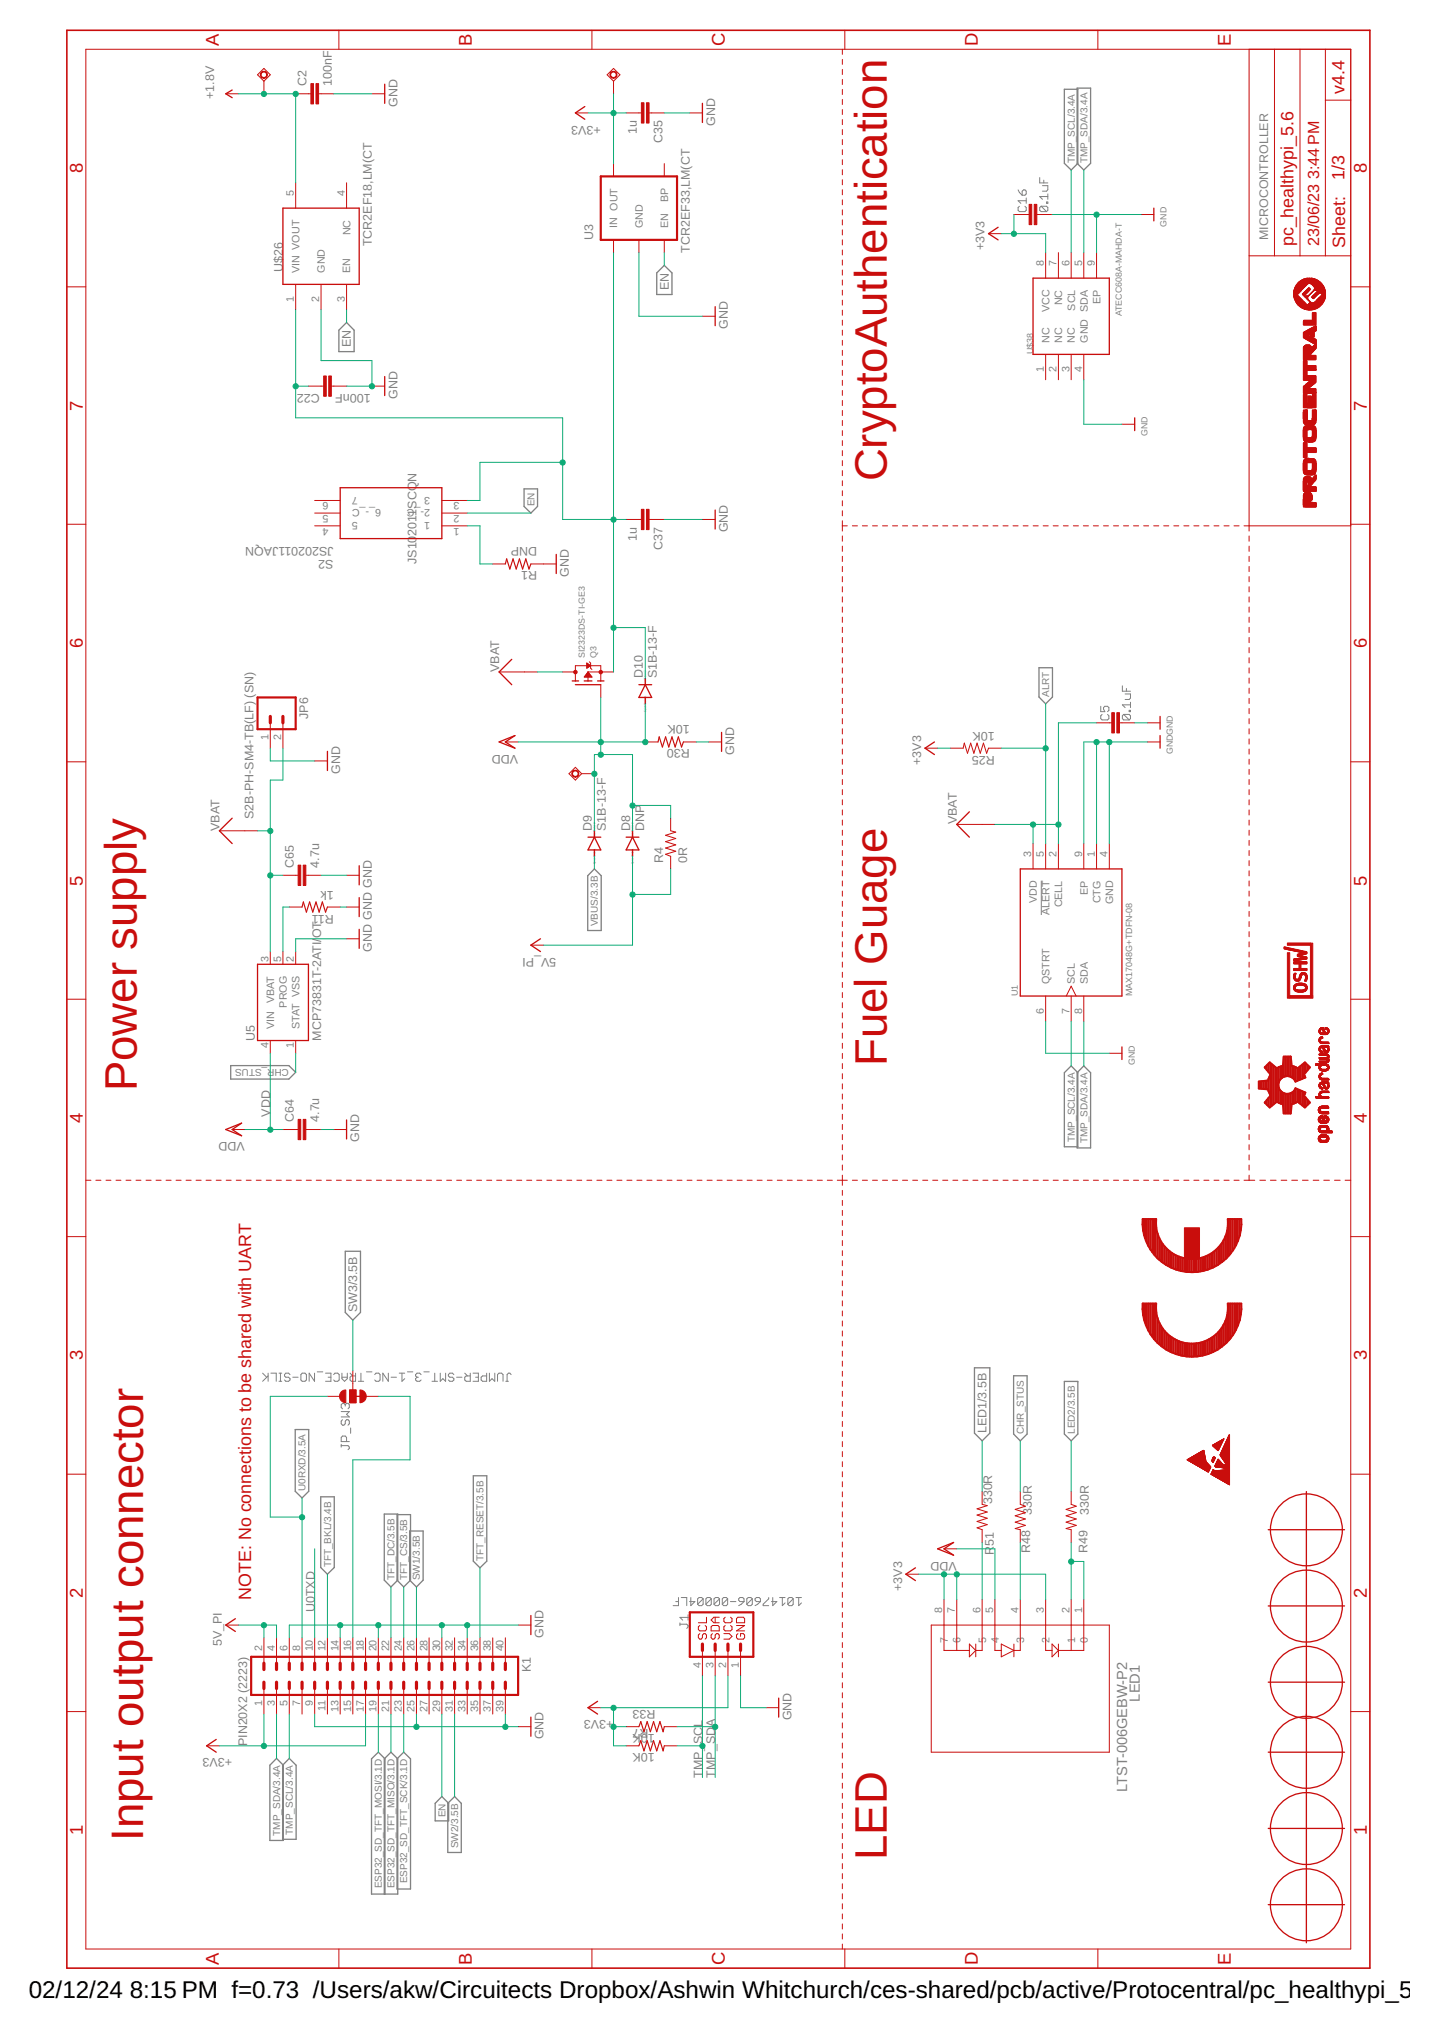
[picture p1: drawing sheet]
<svg xmlns="http://www.w3.org/2000/svg" width="210mm" height="297mm" viewBox="0 0 210 297" stroke-linecap="round" stroke-linejoin="round" font-family="sans-serif">
<defs><g id="words">
<g font-size="6.6" fill="#c90d0c">
<text x="129.4" y="70.3" transform="rotate(-90 129.4 70.3)">CryptoAuthentication</text>
<text x="129.4" y="155.7" transform="rotate(-90 129.4 155.7)">Fuel Guage</text>
<text x="20" y="159.4" transform="rotate(-90 20 159.4)">Power supply</text>
<text x="20.9" y="268.9" transform="rotate(-90 20.9 268.9)">Input output connector</text>
<text x="129.4" y="271.6" transform="rotate(-90 129.4 271.6)">LED</text>
</g>
<g font-size="3.5">
<text x="4.2" y="291.8">02/12/24</text>
<text x="18.9" y="291.8">8:15 PM f=0.73 /Users/akw/Circuitects Dropbox/Ashwin Whitchurch/ces-shared/pcb/active/Protocentral/pc_healthypi_5.6/p</text>
</g>
<g font-size="2.7" fill="#c90d0c">
<text x="32" y="6.7" transform="rotate(-90 32 6.7)">A</text>
<text x="68.9" y="6.7" transform="rotate(-90 68.9 6.7)">B</text>
<text x="105.8" y="6.8" transform="rotate(-90 105.8 6.8)">C</text>
<text x="142.7" y="6.8" transform="rotate(-90 142.7 6.8)">D</text>
<text x="179.7" y="6.7" transform="rotate(-90 179.7 6.7)">E</text>
<text x="12.1" y="25.3" transform="rotate(-90 12.1 25.3)">8</text>
<text x="199.5" y="25.3" transform="rotate(-90 199.5 25.3)">8</text>
<text x="12.1" y="60" transform="rotate(-90 12.1 60)">7</text>
<text x="199.5" y="60" transform="rotate(-90 199.5 60)">7</text>
<text x="12.1" y="94.6" transform="rotate(-90 12.1 94.6)">6</text>
<text x="199.5" y="94.6" transform="rotate(-90 199.5 94.6)">6</text>
<text x="12.1" y="129.3" transform="rotate(-90 12.1 129.3)">5</text>
<text x="199.5" y="129.3" transform="rotate(-90 199.5 129.3)">5</text>
<text x="12.1" y="164" transform="rotate(-90 12.1 164)">4</text>
<text x="199.5" y="164" transform="rotate(-90 199.5 164)">4</text>
<text x="12.1" y="198.7" transform="rotate(-90 12.1 198.7)">3</text>
<text x="199.5" y="198.7" transform="rotate(-90 199.5 198.7)">3</text>
<text x="12.1" y="233.4" transform="rotate(-90 12.1 233.4)">2</text>
<text x="199.5" y="233.4" transform="rotate(-90 199.5 233.4)">2</text>
<text x="12.1" y="268" transform="rotate(-90 12.1 268)">1</text>
<text x="199.5" y="268" transform="rotate(-90 199.5 268)">1</text>
<text x="32" y="286.9" transform="rotate(-90 32 286.9)">A</text>
<text x="68.9" y="286.9" transform="rotate(-90 68.9 286.9)">B</text>
<text x="105.8" y="287" transform="rotate(-90 105.8 287)">C</text>
<text x="142.7" y="287" transform="rotate(-90 142.7 287)">D</text>
<text x="179.7" y="286.9" transform="rotate(-90 179.7 286.9)">E</text>
</g>
<g font-size="2.6" fill="#c90d0c">
<text x="196.3" y="13.7" transform="rotate(-90 196.3 13.7)">v4.4</text>
<text x="196.3" y="26.2" transform="rotate(-90 196.3 26.2)">1/3</text>
<text x="188.8" y="36" transform="rotate(-90 188.8 36)">pc_healthypi_5.6</text>
<text x="196.3" y="36.2" transform="rotate(-90 196.3 36.2)">Sheet:</text>
<text x="36.7" y="233.6" transform="rotate(-90 36.7 233.6)">NOTE: No connections to be shared with UART</text>
</g>
<g font-size="2.3" fill="#c90d0c">
<text x="192.5" y="26.2" transform="rotate(-90 192.5 26.2)">3:44 PM</text>
<text x="192.5" y="36" transform="rotate(-90 192.5 36)">23/06/23</text>
</g>
<g font-size="2.1" fill="#808080">
<text x="166.4" y="248.5" transform="rotate(-90 166.4 248.5)">LED1</text>
<text x="164.5" y="261.7" transform="rotate(-90 164.5 261.7)">LTST-006GEBW-P2</text>
</g>
<g font-size="1.8" fill="#808080">
<text x="31.3" y="14.4" transform="rotate(-90 31.3 14.4)">+1.8V</text>
<text x="44.7" y="12.6" transform="rotate(-90 44.7 12.6)">C2</text>
<text x="48.4" y="12.6" transform="rotate(-90 48.4 12.6)">100nF</text>
<text x="58" y="15.6" transform="rotate(-90 58 15.6)">GND</text>
<text x="87.7" y="18.3" transform="rotate(-180 87.7 18.3)">+3V3</text>
<text x="93" y="19.6" transform="rotate(-90 93 19.6)">1u</text>
<text x="96.7" y="20.9" transform="rotate(-90 96.7 20.9)">C35</text>
<text x="104.4" y="18.3" transform="rotate(-90 104.4 18.3)">GND</text>
<text x="54.3" y="36" transform="rotate(-90 54.3 36)">TCR2EF18,LM(CT</text>
<text x="86.6" y="35" transform="rotate(-90 86.6 35)">U3</text>
<text x="185.1" y="35" transform="rotate(-90 185.1 35)">MICROCONTROLLER</text>
<text x="41.3" y="39.7" transform="rotate(-90 41.3 39.7)">U$26</text>
<text x="100.7" y="36.9" transform="rotate(-90 100.7 36.9)">TCR2EF33,LM(CT</text>
<text x="143.7" y="36.6" transform="rotate(-90 143.7 36.6)">+3V3</text>
<text x="97.6" y="42.4" transform="rotate(-90 97.6 42.4)">EN</text>
<text x="51.2" y="50.7" transform="rotate(-90 51.2 50.7)">EN</text>
<text x="106.3" y="48" transform="rotate(-90 106.3 48)">GND</text>
<text x="46.7" y="57.6" transform="rotate(-180 46.7 57.6)">C22</text>
<text x="54.1" y="57.6" transform="rotate(-180 54.1 57.6)">100nF</text>
<text x="58" y="58.2" transform="rotate(-90 58 58.2)">GND</text>
<text x="106.3" y="77.7" transform="rotate(-90 106.3 77.7)">GND</text>
<text x="48.7" y="81.7" transform="rotate(-180 48.7 81.7)">S2</text>
<text x="48.7" y="79.9" transform="rotate(-180 48.7 79.9)">JS202011JAQN</text>
<text x="60.8" y="82.4" transform="rotate(-90 60.8 82.4)">JS10</text>
<text x="60.8" y="78.2" transform="rotate(-90 60.8 78.2)">2011SCQN</text>
<text x="78.4" y="80" transform="rotate(-180 78.4 80)">DNP</text>
<text x="78.4" y="83.5" transform="rotate(-180 78.4 83.5)">R1</text>
<text x="93" y="79" transform="rotate(-90 93 79)">1u</text>
<text x="96.7" y="80.3" transform="rotate(-90 96.7 80.3)">C37</text>
<text x="83.1" y="84.2" transform="rotate(-90 83.1 84.2)">GND</text>
<text x="72.8" y="98.1" transform="rotate(-90 72.8 98.1)">VBAT</text>
<text x="93.8" y="99.1" transform="rotate(-90 93.8 99.1)">D10</text>
<text x="95.9" y="99.1" transform="rotate(-90 95.9 99.1)">S1B-13-F</text>
<text x="45" y="105" transform="rotate(-90 45 105)">JP6</text>
<text x="100.7" y="105.9" transform="rotate(-180 100.7 105.9)">10K</text>
<text x="145.2" y="106.9" transform="rotate(-180 145.2 106.9)">10K</text>
<text x="49.7" y="113" transform="rotate(-90 49.7 113)">GND</text>
<text x="75.6" y="110.2" transform="rotate(-180 75.6 110.2)">VDD</text>
<text x="100.7" y="109.4" transform="rotate(-180 100.7 109.4)">R30</text>
<text x="107.2" y="110.2" transform="rotate(-90 107.2 110.2)">GND</text>
<text x="134.4" y="111.7" transform="rotate(-90 134.4 111.7)">+3V3</text>
<text x="145.2" y="110.4" transform="rotate(-180 145.2 110.4)">R25</text>
<text x="37" y="119.6" transform="rotate(-90 37 119.6)">S2B-PH-SM4-TB(LF) (SN)</text>
<text x="32" y="121.3" transform="rotate(-90 32 121.3)">VBAT</text>
<text x="86.4" y="121.3" transform="rotate(-90 86.4 121.3)">D9</text>
<text x="88.5" y="121.3" transform="rotate(-90 88.5 121.3)">S1B-13-F</text>
<text x="92" y="121.3" transform="rotate(-90 92 121.3)">D8</text>
<text x="94" y="121.3" transform="rotate(-90 94 121.3)">DNP</text>
<text x="96.8" y="126" transform="rotate(-90 96.8 126)">R4</text>
<text x="100.3" y="126" transform="rotate(-90 100.3 126)">0R</text>
<text x="139.7" y="120.4" transform="rotate(-90 139.7 120.4)">VBAT</text>
<text x="42.9" y="126.7" transform="rotate(-90 42.9 126.7)">C65</text>
<text x="46.6" y="126.7" transform="rotate(-90 46.6 126.7)">4.7u</text>
<text x="48.7" y="130.1" transform="rotate(-180 48.7 130.1)">1k</text>
<text x="46.9" y="137" transform="rotate(-90 46.9 137)">OT</text>
<text x="48.7" y="133.6" transform="rotate(-180 48.7 133.6)">R11</text>
<text x="54.3" y="139" transform="rotate(-90 54.3 139)">GND GND GND</text>
<text x="81.2" y="139.9" transform="rotate(-180 81.2 139.9)">5V_PI</text>
<text x="37.2" y="152" transform="rotate(-90 37.2 152)">U5</text>
<text x="46.9" y="152" transform="rotate(-90 46.9 152)">MCP73831T-2ATI/</text>
<text x="35.7" y="166.8" transform="rotate(-180 35.7 166.8)">VDD</text>
<text x="39.4" y="163.1" transform="rotate(-90 39.4 163.1)">VDD</text>
<text x="42.9" y="163.8" transform="rotate(-90 42.9 163.8)">C64</text>
<text x="46.6" y="163.8" transform="rotate(-90 46.6 163.8)">4.7u</text>
<text x="52.4" y="166.8" transform="rotate(-90 52.4 166.8)">GND</text>
<text x="52.2" y="191.7" transform="rotate(-90 52.2 191.7)">SW3/3.5B</text>
<text x="144" y="209.3" transform="rotate(-90 144 209.3)">LED1/3.5B</text>
<text x="144.8" y="219.7" transform="rotate(-90 144.8 219.7)">330R</text>
<text x="150.6" y="221.3" transform="rotate(-90 150.6 221.3)">330R</text>
<text x="158.9" y="221.3" transform="rotate(-90 158.9 221.3)">330R</text>
<text x="145.1" y="227.1" transform="rotate(-90 145.1 227.1)">R</text>
<text x="145.1" y="225.8" transform="rotate(-90 145.1 225.8)">51</text>
<text x="150.4" y="226.7" transform="rotate(-90 150.4 226.7)">R48</text>
<text x="158.7" y="226.7" transform="rotate(-90 158.7 226.7)">R49</text>
<text x="131.7" y="232.3" transform="rotate(-90 131.7 232.3)">+3V3</text>
<text x="139.7" y="228" transform="rotate(-180 139.7 228)">VDD</text>
<text x="45.9" y="235.5" transform="rotate(-90 45.9 235.5)">U0TXD</text>
<text x="79.3" y="239.2" transform="rotate(-90 79.3 239.2)">GND</text>
<text x="32.4" y="240.4" transform="rotate(-90 32.4 240.4)">5V_PI</text>
<text x="77.5" y="244.2" transform="rotate(-90 77.5 244.2)">K1</text>
<text x="89.5" y="251.2" transform="rotate(-180 89.5 251.2)">+3V3</text>
<text x="95.7" y="249.8" transform="rotate(-180 95.7 249.8)">R33</text>
<text x="115.5" y="251.2" transform="rotate(-90 115.5 251.2)">GND</text>
<text x="33.9" y="256.8" transform="rotate(-180 33.9 256.8)">+3V3</text>
<text x="36.1" y="255" transform="rotate(-90 36.1 255)">PIN20X2 (2223)</text>
<text x="79.3" y="254" transform="rotate(-90 79.3 254)">GND</text>
<text x="94.7" y="252.6" transform="rotate(-180 94.7 252.6)">R7</text>
<text x="95.6" y="256.1" transform="rotate(-180 95.6 256.1)">10K</text>
<text x="95.6" y="253.3" transform="rotate(-180 95.6 253.3)">10K</text>
<text x="102.5" y="259.6" transform="rotate(-90 102.5 259.6)">TMP_SCL</text>
<text x="104.4" y="259.6" transform="rotate(-90 104.4 259.6)">TMP_SDA</text>
</g>
<g font-size="1.6" fill="#808080">
<text x="42.9" y="28.7" transform="rotate(-90 42.9 28.7)">5</text>
<text x="50.3" y="28.7" transform="rotate(-90 50.3 28.7)">4</text>
<text x="97.5" y="29.6" transform="rotate(-90 97.5 29.6)">BP</text>
<text x="51.1" y="34.4" transform="rotate(-90 51.1 34.4)">NC</text>
<text x="90.1" y="33.3" transform="rotate(-90 90.1 33.3)">IN OUT</text>
<text x="93.8" y="33.3" transform="rotate(-90 93.8 33.3)">GND</text>
<text x="97.5" y="33.3" transform="rotate(-90 97.5 33.3)">EN</text>
<text x="43.7" y="39.8" transform="rotate(-90 43.7 39.8)">VIN VOUT</text>
<text x="47.4" y="39.8" transform="rotate(-90 47.4 39.8)">GND</text>
<text x="51.1" y="39.8" transform="rotate(-90 51.1 39.8)">EN</text>
<text x="152.4" y="38.9" transform="rotate(-90 152.4 38.9)">8</text>
<text x="154.2" y="38.9" transform="rotate(-90 154.2 38.9)">7</text>
<text x="156.1" y="38.9" transform="rotate(-90 156.1 38.9)">6</text>
<text x="157.9" y="38.9" transform="rotate(-90 157.9 38.9)">5</text>
<text x="159.8" y="38.9" transform="rotate(-90 159.8 38.9)">9</text>
<text x="42.9" y="44.1" transform="rotate(-90 42.9 44.1)">1</text>
<text x="46.6" y="44.1" transform="rotate(-90 46.6 44.1)">2</text>
<text x="50.3" y="44.1" transform="rotate(-90 50.3 44.1)">3</text>
<text x="153.2" y="45.6" transform="rotate(-90 153.2 45.6)">VCC</text>
<text x="155.1" y="44.6" transform="rotate(-90 155.1 44.6)">NC</text>
<text x="156.9" y="45.4" transform="rotate(-90 156.9 45.4)">SCL</text>
<text x="160.6" y="44.4" transform="rotate(-90 160.6 44.4)">EP</text>
<text x="153.2" y="50" transform="rotate(-90 153.2 50)">NC</text>
<text x="155.1" y="50" transform="rotate(-90 155.1 50)">NC</text>
<text x="156.9" y="50" transform="rotate(-90 156.9 50)">NC</text>
<text x="158.8" y="50" transform="rotate(-90 158.8 50)">GND SDA</text>
<text x="152.4" y="54.3" transform="rotate(-90 152.4 54.3)">1</text>
<text x="154.2" y="54.3" transform="rotate(-90 154.2 54.3)">2</text>
<text x="156.1" y="54.3" transform="rotate(-90 156.1 54.3)">3</text>
<text x="157.9" y="54.3" transform="rotate(-90 157.9 54.3)">4</text>
<text x="47.9" y="77.1" transform="rotate(-180 47.9 77.1)">4</text>
<text x="47.9" y="75.2" transform="rotate(-180 47.9 75.2)">5</text>
<text x="47.9" y="73.3" transform="rotate(-180 47.9 73.3)">6</text>
<text x="52.2" y="76.2" transform="rotate(-180 52.2 76.2)">5</text>
<text x="52.2" y="72.5" transform="rotate(-180 52.2 72.5)">7</text>
<text x="55.6" y="74.4" transform="rotate(-180 55.6 74.4)">6_-_C</text>
<text x="62.8" y="76.2" transform="rotate(-180 62.8 76.2)">1</text>
<text x="62.8" y="74.4" transform="rotate(-180 62.8 74.4)">2-_C</text>
<text x="62.8" y="72.5" transform="rotate(-180 62.8 72.5)">3</text>
<text x="67.1" y="77.1" transform="rotate(-180 67.1 77.1)">1</text>
<text x="67.1" y="75.2" transform="rotate(-180 67.1 75.2)">2</text>
<text x="67.1" y="73.3" transform="rotate(-180 67.1 73.3)">3</text>
<text x="39.2" y="108.1" transform="rotate(-90 39.2 108.1)">1</text>
<text x="41" y="108.1" transform="rotate(-90 41 108.1)">2</text>
<text x="150.5" y="125.2" transform="rotate(-90 150.5 125.2)">3</text>
<text x="152.4" y="125.2" transform="rotate(-90 152.4 125.2)">5</text>
<text x="154.2" y="125.2" transform="rotate(-90 154.2 125.2)">2</text>
<text x="157.9" y="125.2" transform="rotate(-90 157.9 125.2)">9</text>
<text x="159.8" y="125.2" transform="rotate(-90 159.8 125.2)">1</text>
<text x="161.7" y="125.2" transform="rotate(-90 161.7 125.2)">4</text>
<text x="151.4" y="131.9" transform="rotate(-90 151.4 131.9)">VDD</text>
<text x="158.8" y="130.7" transform="rotate(-90 158.8 130.7)">EP</text>
<text x="160.6" y="131.9" transform="rotate(-90 160.6 131.9)">CTG</text>
<text x="153.2" y="133.6" transform="rotate(-90 153.2 133.6)">ALERT</text>
<text x="155.1" y="132.5" transform="rotate(-90 155.1 132.5)">CELL</text>
<text x="162.5" y="132.1" transform="rotate(-90 162.5 132.1)">GND</text>
<text x="39.2" y="140.6" transform="rotate(-90 39.2 140.6)">3</text>
<text x="41" y="140.6" transform="rotate(-90 41 140.6)">5</text>
<text x="42.9" y="140.6" transform="rotate(-90 42.9 140.6)">2</text>
<text x="153.2" y="143.8" transform="rotate(-90 153.2 143.8)">QSTRT</text>
<text x="156.9" y="143.8" transform="rotate(-90 156.9 143.8)">SCL</text>
<text x="158.8" y="143.8" transform="rotate(-90 158.8 143.8)">SDA</text>
<text x="40" y="146.5" transform="rotate(-90 40 146.5)">VBAT</text>
<text x="41.9" y="147.1" transform="rotate(-90 41.9 147.1)">PROG</text>
<text x="152.4" y="148" transform="rotate(-90 152.4 148)">6</text>
<text x="156.1" y="148" transform="rotate(-90 156.1 148)">7</text>
<text x="157.9" y="148" transform="rotate(-90 157.9 148)">8</text>
<text x="39.2" y="153.1" transform="rotate(-90 39.2 153.1)">4</text>
<text x="40" y="150.2" transform="rotate(-90 40 150.2)">VIN</text>
<text x="42.9" y="153.1" transform="rotate(-90 42.9 153.1)">1</text>
<text x="43.7" y="150.2" transform="rotate(-90 43.7 150.2)">STAT VSS</text>
<text x="137.5" y="235.6" transform="rotate(-90 137.5 235.6)">8</text>
<text x="138.4" y="239.9" transform="rotate(-90 138.4 239.9)">7</text>
<text x="139.4" y="235.6" transform="rotate(-90 139.4 235.6)">7</text>
<text x="140.2" y="239.9" transform="rotate(-90 140.2 239.9)">6</text>
<text x="143.1" y="235.6" transform="rotate(-90 143.1 235.6)">6</text>
<text x="143.9" y="239.9" transform="rotate(-90 143.9 239.9)">5</text>
<text x="145" y="235.6" transform="rotate(-90 145 235.6)">5</text>
<text x="145.8" y="239.9" transform="rotate(-90 145.8 239.9)">4</text>
<text x="148.7" y="235.6" transform="rotate(-90 148.7 235.6)">4</text>
<text x="149.5" y="239.9" transform="rotate(-90 149.5 239.9)">3</text>
<text x="152.4" y="235.6" transform="rotate(-90 152.4 235.6)">3</text>
<text x="153.2" y="239.9" transform="rotate(-90 153.2 239.9)">2</text>
<text x="156.1" y="235.6" transform="rotate(-90 156.1 235.6)">2</text>
<text x="156.9" y="239.9" transform="rotate(-90 156.9 239.9)">1</text>
<text x="157.9" y="235.6" transform="rotate(-90 157.9 235.6)">1</text>
<text x="158.8" y="239.9" transform="rotate(-90 158.8 239.9)">0</text>
<text x="38.3" y="241.2" transform="rotate(-90 38.3 241.2)">2</text>
<text x="40.1" y="241.2" transform="rotate(-90 40.1 241.2)">4</text>
<text x="42" y="241.2" transform="rotate(-90 42 241.2)">6</text>
<text x="43.8" y="241.2" transform="rotate(-90 43.8 241.2)">8</text>
<text x="45.7" y="241.2" transform="rotate(-90 45.7 241.2)">10</text>
<text x="47.5" y="241.2" transform="rotate(-90 47.5 241.2)">12</text>
<text x="49.4" y="241.2" transform="rotate(-90 49.4 241.2)">14</text>
<text x="51.2" y="241.2" transform="rotate(-90 51.2 241.2)">16</text>
<text x="53.1" y="241.2" transform="rotate(-90 53.1 241.2)">18</text>
<text x="55" y="241.2" transform="rotate(-90 55 241.2)">20</text>
<text x="56.8" y="241.2" transform="rotate(-90 56.8 241.2)">22</text>
<text x="58.7" y="241.2" transform="rotate(-90 58.7 241.2)">24</text>
<text x="60.5" y="241.2" transform="rotate(-90 60.5 241.2)">26</text>
<text x="62.4" y="241.2" transform="rotate(-90 62.4 241.2)">28</text>
<text x="64.2" y="241.2" transform="rotate(-90 64.2 241.2)">30</text>
<text x="66.1" y="241.2" transform="rotate(-90 66.1 241.2)">32</text>
<text x="67.9" y="241.2" transform="rotate(-90 67.9 241.2)">34</text>
<text x="69.8" y="241.2" transform="rotate(-90 69.8 241.2)">36</text>
<text x="71.7" y="241.2" transform="rotate(-90 71.7 241.2)">38</text>
<text x="73.5" y="241.2" transform="rotate(-90 73.5 241.2)">40</text>
<text x="102.3" y="243.6" transform="rotate(-90 102.3 243.6)">4</text>
<text x="104.1" y="243.6" transform="rotate(-90 104.1 243.6)">3</text>
<text x="106" y="243.6" transform="rotate(-90 106 243.6)">2</text>
<text x="107.8" y="243.6" transform="rotate(-90 107.8 243.6)">1</text>
<text x="38.3" y="249.2" transform="rotate(-90 38.3 249.2)">1</text>
<text x="40.1" y="249.2" transform="rotate(-90 40.1 249.2)">3</text>
<text x="42" y="249.2" transform="rotate(-90 42 249.2)">5</text>
<text x="43.8" y="249.2" transform="rotate(-90 43.8 249.2)">7</text>
<text x="45.7" y="249.2" transform="rotate(-90 45.7 249.2)">9</text>
<text x="47.5" y="249.9" transform="rotate(-90 47.5 249.9)">11</text>
<text x="49.4" y="250" transform="rotate(-90 49.4 250)">13</text>
<text x="51.2" y="250" transform="rotate(-90 51.2 250)">15</text>
<text x="53.1" y="250" transform="rotate(-90 53.1 250)">17</text>
<text x="55" y="250" transform="rotate(-90 55 250)">19</text>
<text x="56.8" y="250" transform="rotate(-90 56.8 250)">21</text>
<text x="58.7" y="250" transform="rotate(-90 58.7 250)">23</text>
<text x="60.5" y="250" transform="rotate(-90 60.5 250)">25</text>
<text x="62.4" y="250" transform="rotate(-90 62.4 250)">27</text>
<text x="64.2" y="250" transform="rotate(-90 64.2 250)">29</text>
<text x="66.1" y="250" transform="rotate(-90 66.1 250)">31</text>
<text x="67.9" y="250" transform="rotate(-90 67.9 250)">33</text>
<text x="69.8" y="250" transform="rotate(-90 69.8 250)">35</text>
<text x="71.7" y="250" transform="rotate(-90 71.7 250)">37</text>
<text x="73.5" y="250" transform="rotate(-90 73.5 250)">39</text>
</g>
<g font-size="1.5" fill="#808080">
<text x="156.9" y="23.9" transform="rotate(-90 156.9 23.9)">TMP_SCL/3.4A</text>
<text x="158.7" y="23.9" transform="rotate(-90 158.7 23.9)">TMP_SDA/3.4A</text>
<text x="78" y="74" transform="rotate(-90 78 74)">EN</text>
<text x="153.2" y="101.8" transform="rotate(-90 153.2 101.8)">ALRT</text>
<text x="87.3" y="135.3" transform="rotate(-90 87.3 135.3)">VBUS/3.3B</text>
<text x="39" y="156.1" transform="rotate(-180 39 156.1)">_STUS</text>
<text x="42.2" y="156.1" transform="rotate(-180 42.2 156.1)">CHR</text>
<text x="156.9" y="166.8" transform="rotate(-90 156.9 166.8)">TMP_SCL/3.4A</text>
<text x="158.7" y="167" transform="rotate(-90 158.7 167)">TMP_SDA/3.4A</text>
<text x="149.5" y="209.4" transform="rotate(-90 149.5 209.4)">CHR_STUS</text>
<text x="156.9" y="209.4" transform="rotate(-90 156.9 209.4)">LED2/3.5B</text>
<text x="44.6" y="217.8" transform="rotate(-90 44.6 217.8)">U0RXD/3.5A</text>
<text x="70.6" y="228" transform="rotate(-90 70.6 228)">TFT_RESET/3.5B</text>
<text x="48.3" y="228.9" transform="rotate(-90 48.3 228.9)">TFT_BKL/3.4B</text>
<text x="57.6" y="230.8" transform="rotate(-90 57.6 230.8)">TFT_DC/3.5B</text>
<text x="59.5" y="230.8" transform="rotate(-90 59.5 230.8)">TFT_CS/3.5B</text>
<text x="61.3" y="230.8" transform="rotate(-90 61.3 230.8)">SW1/3.5B</text>
<text x="40.9" y="268.1" transform="rotate(-90 40.9 268.1)">TMP_SDA/3.4A</text>
<text x="42.7" y="267.9" transform="rotate(-90 42.7 267.9)">TMP_SCL/3.4A</text>
<text x="65" y="265.4" transform="rotate(-90 65 265.4)">EN</text>
<text x="66.9" y="269.9" transform="rotate(-90 66.9 269.9)">SW2/3.5B</text>
<text x="55.7" y="275.8" transform="rotate(-90 55.7 275.8)">ESP32_SD_TFT_MOSI/3.1D</text>
<text x="57.6" y="275.8" transform="rotate(-90 57.6 275.8)">ESP32_SD_TFT_MISO/3.1D</text>
<text x="59.4" y="275" transform="rotate(-90 59.4 275)">ESP32_SD_TFT_SCK/3.1D</text>
</g>
<g font-size="1.3" fill="#808080">
<text x="170.3" y="33.1" transform="rotate(-90 170.3 33.1)">GND</text>
<text x="163.8" y="46.2" transform="rotate(-90 163.8 46.2)">ATECC608A-MAHDA-T</text>
<text x="150.8" y="51.7" transform="rotate(-90 150.8 51.7)">U$38</text>
<text x="167.5" y="63.7" transform="rotate(-90 167.5 63.7)">GND</text>
<text x="85.4" y="96.1" transform="rotate(-90 85.4 96.1)">SI2323DS-TI-GE3</text>
<text x="87" y="96.1" transform="rotate(-90 87 96.1)">Q3</text>
<text x="171.2" y="110.1" transform="rotate(-90 171.2 110.1)">GNDGND</text>
<text x="148.6" y="145.5" transform="rotate(-90 148.6 145.5)">U1</text>
<text x="165.3" y="145.5" transform="rotate(-90 165.3 145.5)">MAX17048G+TDFN-08</text>
<text x="165.6" y="155.6" transform="rotate(-90 165.6 155.6)">GND</text>
</g>
<g font-size=".4" fill="#808080">
<text x="94.3" y="100.2" transform="rotate(-90 94.3 100.2)">SpiceOrder 2</text>
<text x="94.3" y="104" transform="rotate(-90 94.3 104)">SpiceOrder 1</text>
<text x="86.9" y="122.5" transform="rotate(-90 86.9 122.5)">SpiceOrder 2</text>
<text x="92.5" y="122.5" transform="rotate(-90 92.5 122.5)">SpiceOrder 2</text>
<text x="86.9" y="126.2" transform="rotate(-90 86.9 126.2)">SpiceOrder 1</text>
<text x="92.5" y="126.2" transform="rotate(-90 92.5 126.2)">SpiceOrder 1</text>
</g>
</g></defs>
<g fill="none" stroke="#808080" stroke-width=".15">
<path d="M148.6 27.7l.2 .4 .4 .4M148.8 30.1l-.2 .2v.4l.2 .2h.8l.2-.2v-.4l-.2-.2M149.2 27.9l.2-.2h.2l.2 .2v.4l-.2 .2h-.4zM149.8 28.9v.8M149.8 29.3h-1.2l.4 .4M151.8 25.9v.8h1.2M152 30.1l-.2 .2v.4l.2 .2h.8M152 30.1h.8l.2 .2v.4l-.2 .2M152 30.1l.8 .8M152.2 27.1h.8v.6l-.2 .2h-.6M152.4 26.3v.4M152.8 29.5h.2v.2h-.2z"/>
<path d="M153 28.3v.8M153 28.7h-1.2l.4 .4M160.7 103.1v.8h.6l-.2-.4v-.2l.2-.2h.4l.2 .2v.4l-.2 .2M160.9 104.3l-.2 .2v.4l.2 .2h.8l.2-.2v-.4l-.2-.2M163.8 100.2v.7h1.2M164 104.3l-.2 .2v.4l.2 .2h.8M164 104.3h.8l.2 .2v.4l-.2 .2M164 104.3l.8 .8M164.2 101.3h.8v.6l-.2 .3h-.6M164.4 100.5v.4M164.8 103.7h.2v.2h-.2zM165 102.6v.7"/>
<path d="M165 102.9h-1.2l.4 .4M152 128.6v5M38.3 200.5l.6 .6M39.1 200.5v1.2M39.1 200.9l-.8 .8M39.5 200.5h.8v1.2M40.7 200.5h.4M40.7 201.7h.4M40.9 200.5v1.2M42.3 200.7l-.2-.2h-.4l-.2 .2v.2l.2 .2h.4l.2 .2v.2l-.2 .2h-.4l-.2-.2M42.7 201.1h.8M44.1 200.5h.4l.2 .2v.8l-.2 .2h-.4l-.2-.2v-.8z"/>
<path d="M45.9 200.5v1.2l-.8-1.2v1.2M46.3 200.3h.8M47.5 200.5h.8v1.2h-.8M47.9 201.1h.4M48.7 200.7l.2-.2h.4l.2 .2v.8l-.2 .2h-.4l-.2-.2M49.8 211.1h1l.2 .2v.2l-.2 .2M49.8 210.9v.4M49.8 206.1h1.2l-.4 .4 .4 .4h-1.2M49.9 201.1h.8M49.9 200.5v.8l.4 .4 .4-.4v-.8M50 207.3l-.2 .2v.4l.2 .2h.2l.2-.2v-.4l.2-.2h.2l.2 .2v.4l-.2 .2M50.4 205.1l.2-.2h.2l.2 .2v.4l-.2 .2"/>
<path d="M50.4 205.1l-.2-.2h-.2l-.2 .2v.4l.2 .2M50.4 205.1v.2M50.6 210.5v-.6l-.2-.2h-.4l-.2 .2v.6h1.2M51.1 200.5l.4 .4M51.2 208.5v.8M51.9 200.5v1.2h-.6l-.2-.2v-.4l.2-.2h.6M52.3 201.7h.8M52.7 200.5v1.2M53.5 200.3h.8M54.7 200.7l.2-.2h.4l.2 .2v.8l-.2 .2h-.4l-.2-.2M56.7 200.5v1.2l-.8-1.2v1.2M57.1 201.1h.8"/>
<path d="M58.3 200.5h.8M58.7 200.5v1.2l.4-.4M59.5 200.3h.8M60.9 201.1l-.2 .2v.2l.2 .2h.4l.2-.2M60.9 201.1h.2M61.5 200.7l-.2-.2h-.4l-.2 .2v.2l.2 .2M61.9 200.3h.8M63.1 201.7h.8M63.5 200.5v1.2M64.3 200.5v1.2l.3-.4 .4 .4v-1.2M66.3 200.7l-.3-.2h-.3l-.3 .2v.2l.3 .2h.3l.3 .2v.2l-.3 .2h-.3l-.3-.2M66.7 201.1h.7"/>
<path d="M67.8 200.5l.4 .4M68.6 200.5v1.2h-.5l-.3-.2v-.4l.3-.2h.5M69 200.5h.8v1.2h-.8M69.4 201.1h.4M71 200.5v1.2h-.6l-.2-.2v-.4l.2-.2h.6M71.4 200.5v1.2l.4-.4 .4 .4v-1.2M72.6 201.7v-1l.2-.2h.4l.2 .2v1M73.8 201.7h.4M74.6 200.7l-.2-.2h-.2l-.2 .2v1M98.6 233.9h.4M99 233.3v1.2h-.7M99.3 237.2h.9l.2 .2v.2l-.2 .2"/>
<path d="M99.3 237v.4M99.4 233.3h.8v1.2M100.4 235.8v.8M100.4 236.2h-1.1l.4 .4M100.8 233.3v1.2l.6-.6h-.8M102.6 233.5l-.2-.2h-.4l-.2 .2v.8M102.6 233.5v.8l-.2 .2h-.4l-.2-.2M102.6 233.5l-.8 .8M103.8 233.5l-.2-.2h-.4l-.2 .2v.8M103.8 233.5v.8l-.2 .2h-.4l-.2-.2M103.8 233.5l-.8 .8M105 233.5l-.2-.2h-.4l-.2 .2v.8"/>
<path d="M105 233.5v.8l-.2 .2h-.4l-.2-.2M105 233.5l-.8 .8M106.2 233.5l-.2-.2h-.4l-.2 .2v.8M106.2 233.5v.8l-.2 .2h-.4l-.2-.2M106.2 233.5l-.8 .8M106.6 233.9h.8M107.8 233.5l.2-.2h.4l.2 .2v.4h-.6l-.2-.2zM108.6 233.9l-.8 .6M109.8 233.5l-.2-.2h-.4l-.2 .2v.8M109.8 233.5v.8l-.2 .2h-.4l-.2-.2M109.8 233.5l-.8 .8M110.2 233.5l.2-.2h.4l.2 .2v.4h-.6l-.2-.2z"/>
<path d="M111 233.9l-.8 .6M112.2 233.3v.2l-.8 .8v.2h.8M112.8 233.3v1.2l.6-.6h-.8M113.8 233.3h.8M114.2 233.3v1.2l.4-.4M115.8 233.5l-.2-.2h-.4l-.2 .2v.8M115.8 233.5v.8l-.2 .2h-.4l-.2-.2M115.8 233.5l-.8 .8M116.2 233.3h.8M116.6 233.3v1.2l.4-.4"/>
</g>
<g fill="none" stroke="#808080" stroke-width=".19">
<path d="M155.4 13h1.9v10.9l-.9 .9-1-.9zM157.2 12.9h2v11l-1 .9-1-.9zM97 38.8l1.1 1.1v3.1h-2.2v-3.1zM50.6 47.1l1.1 1.1v3.2h-2.2v-3.2zM76.5 71.4h2v2.6l-1 .9-1-.9zM151.7 97.5h1.9v4.3l-1 1-.9-1zM86.8 126.9l1 1v8h-2v-8zM33.7 155.6h8.5l1 1-1 1h-8.5zM156.4 155.7l.9 1v10.8h-1.9v-10.8zM158.2 155.7l1 1v10.9h-2v-10.9zM50.4 182.7h2.2v9l-1.1 1.1-1.1-1.1zM142.2 199.7h2.3v9.6l-1.1 1.1-1.2-1.1z"/>
<path d="M43.1 208.8h2v9l-1 1-1-1zM46.8 218.6h2v10.3l-1 1-1-1zM69.1 215.5h2v12.5l-1 1-1-1zM148 200.9h1.9v8.5l-1 1-.9-1zM155.4 201.7h1.9v7.7l-.9 1-1-1zM56.1 221.1h2v9.7l-1 1-1-1zM58 221.2h1.9v9.6l-1 1-.9-1zM59.8 223.6h2v7.2l-1 1-1-1zM40.4 256.8l1 1v11h-2v-11zM42.2 256.8l1 1v10.8h-1.9v-10.8zM58.9 255.9l1 1v19h-1.9v-19zM56.1 276.6v-19.7l1-1 1 1v19.7h-3.9v-19.7l1-1 1 1v19.7"/>
<path d="M64.5 262.4l1 1v2.5h-2v-2.5zM66.4 262.4l.9 1v7.1h-1.9v-7.1z"/>
</g>
<g fill="none" stroke="#c90d0c" stroke-width=".15">
<path d="M12.5 7.2h184.7v277.4h-184.7zM33 13.7h1.8M37.6 10.9l.9-.9 1 .9-1 1zM38.5 11.9v1.8M43.2 13.7h2.2M46.5 13.7h2.2M49.5 4.4v2.8M54.3 13.7h1.9M84 16.5h1.8M86.4 4.4v2.8M88.6 10.9l1-.9 .9 .9-.9 1zM89.6 11.9v1.8"/>
<path d="M91.4 16.5h2.2M94.7 16.5h2.3M100.7 16.5h1.8M123 7.2v.7M123 8.7v.7M123 10.1v.8M123 11.6v.7M123 13.1v.7M123 14.5v.8M123 16v.7M123 17.5v.7M123 18.9v.8"/>
<path d="M123.3 4.4v2.8M160.3 4.4v2.8M182.3 7.2v70.4M186 7.2v30.2M189.8 7.2v30.2M193.5 14.6h3.7M193.5 7.2v30.2M43.2 26.7v3.7M50.6 26.7v3.7M89.6 23.9v1.9M89.6 35v1.9M93.3 35v1.9"/>
<path d="M97 23.9v1.9M97 35v1.9M123 20.4v.7M123 21.9v.7M123 23.3v.7M123 24.8v.7M123 26.2v.8M123 27.7v.7M123 29.2v.7M123 30.6v.8M123 32.1v.8M123 33.6v.7"/>
<path d="M123 35v.8M123 36.5v.7M123 38v.7M123 39.4v.8M144.3 34.1h1.9M148 31.3h2.2M151.3 31.3h2.3M152.6 36.9v3.7M154.5 36.9v3.7M156.4 36.9v3.7M158.2 36.9v3.7M160.1 36.9v3.7"/>
<path d="M166.6 31.3h1.8M182.3 37.4h14.9M9.8 41.9h2.7M43.2 41.5v3.8M45 56.4h2.2M46.9 41.5v3.8M48.3 56.4h2.3M50.6 41.5v3.8M54.3 56.4h1.9M102.5 46.2h1.9M123 40.9v.7M123 42.4v.7"/>
<path d="M123 43.8v.8M123 45.3v.7M123 46.8v.7M123 48.2v.8M123 49.7v.7M123 51.2v.7M123 52.6v.8M123 54.1v.7M123 55.5v.8M123 57v.7M123 58.5v.7M123 59.9v.8"/>
<path d="M152.6 51.8v3.7M154.5 51.8v3.7M156.4 51.8v3.7M158.2 51.8v3.7M197.2 41.9h2.8M9.8 76.6h2.7M45.9 76.8h3.8M45.9 74.9h3.8M45.9 73.1h3.8M64.5 76.8h3.7M64.5 74.9h3.7M64.5 73.1h3.7"/>
<path d="M91.4 75.9h2.2M94.7 75.9h2.3M102.5 75.9h1.9M123 61.4v.7M123 62.9v.7M123 64.3v.8M123 65.8v.7M123 67.3v.7M123 68.7v.8M123 70.2v.7M123 71.7v.7M123 73.1v.8"/>
<path d="M123 74.6v.7M123 76.1v1.5M123 78.3v.7M123 79.8v.7M123 76.8h.7M124.4 76.8h.8M125.9 76.8h.7M127.4 76.8h.7M128.8 76.8h.8M130.3 76.8h.7M131.7 76.8h.8M133.2 76.8h.7"/>
<path d="M134.7 76.8h.7M136.1 76.8h.8M137.6 76.8h.7M139.1 76.8h.7M140.5 76.8h.8M142 76.8h.7M143.5 76.8h.7M144.9 76.8h.8M146.4 76.8h.8M147.9 76.8h.7M149.4 76.8h.7M150.8 76.8h.8"/>
<path d="M152.3 76.8h.7M153.7 76.8h.8M155.2 76.8h.7M156.7 76.8h.7M158.1 76.8h.8M159.6 76.8h.7M161.1 76.8h.7M162.5 76.8h.8M163.8 62h1.8M164 76.8h.7M165.5 76.8h.7M166.9 76.8h.8"/>
<path d="M168.4 76.8h.7M169.9 76.8h.7M171.3 76.8h.8M172.8 76.8h.7M174.3 76.8h.7M175.7 76.8h.8M177.2 76.8h.7M178.7 76.8h.7M180.1 76.8h.8M181.6 76.8h15.6M182.3 78.3v.7M182.3 79.8v.7"/>
<path d="M197.2 76.6h2.8M71.9 82.4h1.9M72.9 98.1h5.5M77.5 82.4h3.7M82.1 98.1h1.9M84 99.4v-2.2h3.7v2.2M85.3 98.8v.1M85.4 98.7v.2M85.5 98.6v.3M85.6 98.5v.4M85.7 96.8l.5 .4-.5 .4zM85.7 98.4v.5"/>
<path d="M85.7 96.9v.6M85.7 98.3v.6M85.8 96.9v.6M85.8 98.1v1.3M85.8 98.1h3.8M85.8 98.1l.6 .8h-1.1zM85.9 97v.4M85.9 98.2v.7M86 97.1v.3M86 98.3v.6M86 96.6l.2 .2v.8l.2 .2M86.1 97.1v.2"/>
<path d="M86.1 98.4v.5M86.1 97.2v.1M86.1 98.6v.3M86.2 98.7v.2M86.3 98.8v.1M86.4 98.9h.1M87.7 100v1.9M123 81.2v.8M123 82.7v.8M123 84.2v.8M123 85.7v.7M123 87.2v.7"/>
<path d="M123 88.6v.8M123 90.1v.8M123 91.6v.8M123 93.1v.8M123 94.6v.7M123 96.1v.7M123 97.5v.8M123 99v.8M182.3 81.2v.8M182.3 82.7v.8M182.3 84.2v.8M182.3 85.7v.7"/>
<path d="M182.3 87.2v.7M182.3 88.6v.8M182.3 90.1v.8M182.3 91.6v.8M182.3 93.1v.8M182.3 94.6v.7M182.3 96.1v.7M182.3 97.5v.8M182.3 99v.8M9.8 111.3h2.7M39.5 105.6v3.7M41.3 105.6v3.7"/>
<path d="M45.9 111.1h1.9M73.8 108.4h1.8M83.1 113l.9-.9 .9 .9-.9 .9zM84.9 113h1.9M94.2 108.4h1.9M97.9 119.5v1.8l.7 .2-1.4 .5 1.4 .4-1.4 .5 1.4 .5-1.4 .4 1.4 .5-1.4 .5 .7 .3v1.8M99.8 108.4h1.8M103.5 108.4h1.8M123 100.5v.8M123 102v.7M123 103.5v.7M123 104.9v.8"/>
<path d="M123 106.4v.8M123 107.9v.8M123 109.4v.7M123 110.9v.7M123 112.4v.7M123 113.8v.8M123 115.3v.8M123 116.8v.7M123 118.3v.7M123 119.8v.7M135 109.3h1.9M138.7 109.3h1.9l.2-.8 .4 1.5 .5-1.5 .5 1.5 .4-1.5 .5 1.5 .5-1.5 .4 1.5 .3-.7h1.9"/>
<path d="M160.1 105.6h2.2M163.4 105.6h2.2M167.5 108.4h1.8M167.5 105.6h1.8M182.3 100.5v.8M182.3 102v.7M182.3 103.5v.7M182.3 104.9v.8M182.3 106.4v.8M182.3 107.9v.8M182.3 109.4v.7M182.3 110.9v.7"/>
<path d="M182.3 112.4v.7M182.3 113.8v.8M182.3 115.3v.8M182.3 116.8v.7M182.3 118.3v.7M182.3 119.8v.7M197.2 111.3h2.8M32 121.3h5.6M39.5 139v1.8M41.3 139v1.8M41.3 127.8h2.2M42.2 132.5h1.9"/>
<path d="M43.2 139v1.8M44.6 127.8h2.3M47.8 132.5h1.9M50.6 127.8h1.8M50.6 137.1h1.8M50.6 132.5h1.8M77.5 138h1.8M123 121.2v.8M123 122.7v.8M123 124.2v.7M123 125.7v.7M123 127.2v.7"/>
<path d="M123 128.7v.7M123 130.1v.8M123 131.6v.8M123 133.1v.7M123 134.6v.7M123 136.1v.7M123 137.5v.8M123 139v.8M139.7 120.4h5.5M150.8 123.2v3.7M152.6 123.2v3.7M154.5 123.2v3.7"/>
<path d="M158.2 123.2v3.7M160.1 123.2v3.7M161.9 123.2v3.7M182.3 121.2v.8M182.3 122.7v.8M182.3 124.2v.7M182.3 125.7v.7M182.3 127.2v.7M182.3 128.7v.7M182.3 130.1v.8M182.3 131.6v.8M182.3 133.1v.7"/>
<path d="M182.3 134.6v.7M182.3 136.1v.7M182.3 137.5v.8M182.3 139v.8M9.8 145.9h2.7M39.5 152v1.8M43.2 152v1.8M123 140.5v.7M123 142v.7M123 143.5v.7M123 144.9v.8M123 146.4v.8"/>
<path d="M123 147.9v.8M123 149.4v.7M123 150.9v.7M123 152.4v.7M123 153.8v.8M123 155.3v.8M123 156.8v.7M123 158.3v.7M123 159.8v.7M152.6 145.5v3.7M155.6 145.5l.8-1.5 .7 1.5M156.4 145.5v3.7"/>
<path d="M158.2 145.5v3.7M161.9 153.8h1.9M182.3 140.5v.7M182.3 142v.7M182.3 143.5v.7M182.3 144.9v.8M182.3 146.4v.8M182.3 147.9v.8M182.3 149.4v.7M182.3 150.9v.7M182.3 152.4v.7M182.3 153.8v.8"/>
<path d="M182.3 155.3v.8M182.3 156.8v.7M182.3 158.3v.7M182.3 159.8v.7M192 155.4h.1M192 155.4l.1 .1M192.1 155.4v.2M192.2 155.4v.2M192.3 155.4v.2M192.4 155.4v.2M192.5 155.4v.2M192.5 150.5v.2"/>
<path d="M192.5 151.8v.2M192.5 153.1v.3M192.5 155.7v.3M192.5 157.1v.2M192.5 158.4v.3M192.5 159.7v.3M192.6 153.9v.2M192.6 154.5v.1M192.6 155v.1M192.6 155.4v.7M192.6 150.4v.4M192.6 151.7v.4"/>
<path d="M192.6 153v.5M192.6 157v.4M192.6 158.3v.4M192.6 159.6v.7M192.6 154.5v.2M192.6 155v.2M192.6 155.4v.8M192.6 150.3v.6M192.6 151.6v.6M192.6 152.9v.6M192.6 156.9v.6M192.6 158.2v.6"/>
<path d="M192.6 155.4l.1 .8M192.7 150.2v.7M192.7 151.6v.7M192.7 152.9v.7M192.7 156.8v.8M192.7 158.2v.7M192.7 159.5v.8M192.7 150.2v.8M192.7 151.5v.8M192.7 153.9v.2M192.7 154.5v.2M192.7 155v.2"/>
<path d="M192.7 155.4v.9M192.7 152.8v.8M192.7 158.1v.8M192.7 159.4v.9M192.7 150.6l.1 .4M192.7 152v.3M192.7 153.3l.1 .4M192.7 155.9l.1 .4M192.7 157.2l.1 .4M192.7 158.6l.1 .4M192.7 159.9v.4M192.8 150.2l-.1 .3"/>
<path d="M192.8 151.5l-.1 .4M192.8 152.8l-.1 .4M192.8 155.4l-.1 .4M192.8 156.8l-.1 .4M192.8 158.1l-.1 .4M192.8 159.4l-.1 .4M192.8 150.1v.3M192.8 150.7v.3M192.8 151.5v.2M192.8 152.1v.3M192.8 152.8v.3M192.8 153.4v.3"/>
<path d="M192.8 153.9v.2M192.8 154.5v.2M192.8 155v.2M192.8 155.4v.3M192.8 156v.3M192.8 156.8v.2M192.8 157.4v.2M192.8 158.1v.3M192.8 158.7v.3M192.8 159.4v.3M192.8 150.8v.2M192.8 156.1v.2"/>
<path d="M192.8 157.4v.3M192.8 151.4v.3M192.8 156.7v.3M192.8 158.1v.2M192.8 150.8v.3M192.8 152.8v.2M192.8 153.5l.1 .2M192.8 156.1l.1 .3M192.8 159.4v.2M192.9 150.1l-.1 .3M192.9 151.4l-.1 .3M192.9 155.4l-.1 .3"/>
<path d="M192.9 156.7l-.1 .3M192.9 158.1l-.1 .2M192.9 150.1v.2M192.9 150.8v.3M192.9 152.2v.2M192.9 153.5v.2M192.9 153.9v.2M192.9 154.5v.2M192.9 155v.2M192.9 156.1v.3M192.9 156.7v.3M192.9 157.5v.2"/>
<path d="M192.9 158v.3M192.9 158.8v.2M192.9 151.4v.3M192.9 152.7v.3M192.9 155.4v.2M192.9 159.4v.2M192.9 150.9v.2M192.9 151.4v.2M192.9 156.2v.2M193 150.1v.2M193 150.9v.2M193 151.4v.2"/>
<path d="M193 152.2v.2M193 152.7v.3M193 153.5v.2M193 153.9v.2M193 154.5v.2M193 155v.2M193 155.4v.2M193 156.2v.2M193 157.5v.2M193 158v.3M193 158.8v.2M193 159.4v.2"/>
<path d="M193 156.7v.2M193 150.1l.1 .3M193 152.7l.1 .3M193 158l.1 .3M193.1 150.1v.4M193.1 150.9v.2M193.1 151.5v.1M193.1 152.2v.2M193.1 152.7v.4M193.1 153.6v.1M193.1 153.9v.2M193.1 154.5v.2"/>
<path d="M193.1 155v.2M193.1 155.4v.2M193.1 156.2v.2M193.1 156.8v.1M193.1 157.5v.2M193.1 158v.4M193.1 158.9v.1M193.1 159.4v.2M193.1 150.1v.5M193.1 152.7v.5M193.1 153.7h.1M193.1 158v.5"/>
<path d="M193.1 159h.1M193.1 150.1l.1 .6M193.1 152.7l.1 .6M193.1 158l.1 .6M193.2 150.2v.5M193.2 150.9v.2M193.2 152.2v.2M193.2 152.7v.6M193.2 153.9v.2M193.2 154.5v.2M193.2 155v.2M193.2 155.4v.2"/>
<path d="M193.2 156.2v.2M193.2 157.5v.2M193.2 158v.6M193.2 159.4v.2M193.2 150.2v.9M193.2 152.7v.7M193.2 158v.7M193.3 150.3v.8M193.3 152.2v.2M193.3 153.9v.2M193.3 154.5v.2M193.3 155v.2"/>
<path d="M193.3 155.4v.2M193.3 156.2v.2M193.3 157.5v.2M193.3 158v.8M193.3 159.4v.2M193.3 152.7v.8M193.3 150.4v.7M193.3 152.7v.3M193.3 153v.6M193.3 158v.9M193.3 150.5v.6M193.3 153.1v.5"/>
<path d="M193.3 158v.2M193.3 158.4v.5M193.4 150.5v.6M193.4 152.2v.2M193.4 152.7v.3M193.4 153.2v.5M193.4 153.9v.2M193.4 155v.2M193.4 155.4v.2M193.4 156.2v.2M193.4 157.5v.2M193.4 158v.2"/>
<path d="M193.4 158.5v.5M193.4 159.4v.2M193.4 154.5v.2M193.4 150.7v.4M193.4 153.3v.4M193.4 158.6v.4M193.4 150.1v.1M193.4 153.4v.3M193.5 150.1v.2M193.5 150.8v.3M193.5 152.2v.2M193.5 152.7v.3"/>
<path d="M193.5 153.4v.3M193.5 153.9v.2M193.5 154.5v.2M193.5 155v.2M193.5 155.4v.2M193.5 156.2v.2M193.5 157.5v.2M193.5 158v.2M193.5 158.7v.3M193.5 159.4v.2M193.5 153.5v.2M193.5 150.9v.2"/>
<path d="M193.5 158.8v.2M193.6 150.1v.2M193.6 150.9v.2M193.6 152.2v.2M193.6 152.7v.3M193.6 153.5v.2M193.6 153.9v.2M193.6 154.5v.2M193.6 155v.2M193.6 155.4v.2M193.6 156.2v.2M193.6 157.5v.2"/>
<path d="M193.6 158v.2M193.6 158.8v.2M193.6 159.4v.2M193.6 150.8v.3M193.6 153.9v.3M193.6 156.1v.3M193.7 150.1v.2M193.7 152.2v.2M193.7 152.7v.3M193.7 153.5v.2M193.7 153.9v.3M193.7 155.4v.3"/>
<path d="M193.7 157.5v.2M193.7 158v.2M193.7 159.4v.2M193.7 150.8v.3M193.7 154.4v.3M193.7 154.9v.3M193.7 156.1v.3M193.7 158.8v.2M193.7 150.1v.3M193.7 150.8v.2M193.7 156.1v.2M193.7 158.7v.3"/>
<path d="M193.7 150.2v.2M193.7 150.7v.3M193.7 156v.3M193.8 150.2v.3M193.8 152.2v.2M193.8 152.7v.3M193.8 153.9v1.3M193.8 155.4v.5M193.8 157.5v.2M193.8 158v.2M193.8 159.4v.2M193.8 150.6v.4"/>
<path d="M193.8 153.1v.6M193.8 155.9v.4M193.8 158.4v.2M193.8 158.6v.4M193.8 150.2v.8M193.8 154v1.1M193.8 155.5v.8M193.8 158.4v.6M193.8 153.1v.5M193.8 158.4v.5M193.9 150.2v.7M193.9 152.2v.2"/>
<path d="M193.9 152.7v.3M193.9 154v1.1M193.9 155.5v.7M193.9 157.5v.2M193.9 158v.2M193.9 159.4v.2M193.9 153.1v.5M193.9 158.4v.5M193.9 150.3v.6M193.9 152.8v.2M193.9 154.1v1M193.9 155.6v.6"/>
<path d="M194 152.3v.1M194 150.3v.5M194 152.8v.2M194 153.1v.4M194 154.1v.4M194 154.6v.4M194 155.6v.5M194 157.6v.1M194 158.1v.1M194 158.4v.4M194 159.4v.2M194 150.4v.3"/>
<path d="M194 152.9h.1M194 153.1v.3M194 154.2v.2M194 154.7v.2M194 155.7v.3M194 158.4v.3M194 159.5h.1M194 158.6h.1M194 155.9v.1M194 155.9h.1M194 154.8h.1M194 153.3h.1"/>
<path d="M194 153.2v.1M194 150.6h.1M197.2 145.9h2.8M12.5 172.4h.8M14 172.4h.7M15.5 172.4h.7M16.9 172.4h.8M18.4 172.4h.7M19.9 172.4h.7M21.3 172.4h.8M22.8 172.4h.7M24.2 172.4h.8"/>
<path d="M25.7 172.4h.7M27.2 172.4h.7M28.6 172.4h.8M30.1 172.4h.7M31.6 172.4h.7M33 172.4h.7M33.9 165h1.8M34.5 172.4h.7M35.9 172.4h.8M37.4 172.4h.7M38.9 172.4h.7M40.3 172.4h.8"/>
<path d="M41.3 165h2.2M41.8 172.4h.7M43.2 172.4h.8M44.6 165h2.3M44.7 172.4h.7M46.2 172.4h.7M47.6 172.4h.8M48.7 165h1.9M49.1 172.4h.7M50.6 172.4h.7M52 172.4h.7M53.5 172.4h.7"/>
<path d="M54.9 172.4h.8M56.4 172.4h.7M57.9 172.4h.7M59.3 172.4h.8M60.8 172.4h.7M62.3 172.4h.7M63.7 172.4h.8M65.2 172.4h.7M66.7 172.4h.7M68.1 172.4h.7M69.6 172.4h.7M71 172.4h.8"/>
<path d="M72.5 172.4h.7M74 172.4h.7M75.4 172.4h.8M76.9 172.4h.7M78.3 172.4h.8M79.8 172.4h.7M81.3 172.4h.7M82.7 172.4h.8M84.2 172.4h.7M85.7 172.4h.7M87.1 172.4h.8M88.6 172.4h.7"/>
<path d="M90 172.4h.8M91.5 172.4h.7M93 172.4h.7M94.4 172.4h.8M95.9 172.4h.7M97.4 172.4h.7M98.8 172.4h.7M100.3 172.4h.7M101.7 172.4h.8M103.2 172.4h.7M104.7 172.4h.7M106.1 172.4h.8"/>
<path d="M107.6 172.4h.7M109.1 172.4h.7M110.5 172.4h.8M112 172.4h.7M113.5 172.4h.7M114.9 172.4h.7M116.4 172.4h.7M117.8 172.4h.8M119.3 172.4h.7M120.8 172.4h.7M122.2 172.4h1.5M123 161.2v.8"/>
<path d="M123 162.7v.8M123 164.2v.8M123 165.7v.7M123 167.2v.7M123 168.7v.7M123 170.1v.8M123 171.6v1.5M123 173.8v.8M123 175.3v.7M123 176.8v.7M123 178.2v.8M123 179.7v.7"/>
<path d="M124.4 172.4h.8M125.9 172.4h.7M127.4 172.4h.7M128.8 172.4h.8M130.3 172.4h.7M131.7 172.4h.8M133.2 172.4h.7M134.7 172.4h.7M136.1 172.4h.8M137.6 172.4h.7M139.1 172.4h.7M140.5 172.4h.8"/>
<path d="M142 172.4h.7M143.5 172.4h.7M144.9 172.4h.8M146.4 172.4h.8M147.9 172.4h.7M149.4 172.4h.7M150.8 172.4h.8M152.3 172.4h.7M153.7 172.4h.8M155.2 172.4h.7M156.7 172.4h.7M158.1 172.4h.8"/>
<path d="M159.6 172.4h.7M161.1 172.4h.7M162.5 172.4h.8M164 172.4h.7M165.5 172.4h.7M166.9 172.4h.8M168.4 172.4h.7M169.9 172.4h.7M171.3 172.4h.8M172.8 172.4h.7M174.3 172.4h.7M175.7 172.4h.8"/>
<path d="M177.2 172.4h.7M178.7 172.4h.7M180.1 172.4h.8M181.6 172.4h1.6M182.3 161.2v.8M182.3 162.7v.8M182.3 164.2v.8M182.3 165.7v.7M182.3 167.2v.7M182.3 168.7v.7M182.3 170.1v.8M182.3 171.6v.8"/>
<path d="M183.9 172.4h.8M185.4 172.4h.9M187 172.4h.8M188.6 172.4h.8M190.1 172.4h.8M191.7 172.4h.8M192 160.2h.1M192 160.1l.1 .2M192.1 160.1v.2M192.2 160.1v.3M192.2 160.1v.2M192.3 160.1v.2"/>
<path d="M192.4 160.1v.2M192.4 162v.2M192.4 163.4v.2M192.4 164.8v.2M192.4 166.2v.2M192.5 161.8v.5M192.5 163.2v.5M192.5 164.6v.5M192.5 166v.5M192.5 160.1v.2M192.5 161.8v.6M192.5 163.2v.6"/>
<path d="M192.5 164.6v.6M192.5 166v.6M192.5 164.5v.7M192.5 165.9v.7M192.6 161.7v.8M192.6 163.1v.8M192.6 164.5v.8M192.6 165.9v.8M192.6 163v.9M192.7 161.6v.9M192.7 164.4v.9M192.7 165.8v.9"/>
<path d="M192.7 161.6v1M192.7 163v1M192.7 164.4v1M192.7 165.8v1M192.7 162.2l.1 .4M192.7 163.6v.4M192.7 165l.1 .4M192.7 166.4v.4M192.8 161.6l-.1 .4M192.8 163l-.1 .4M192.8 164.4l-.1 .4M192.8 165.8l-.1 .4"/>
<path d="M192.8 160v.3M192.8 161.6v.3M192.8 162.3v.3M192.8 163v.3M192.8 163.7v.3M192.8 164.4v.3M192.8 165.1v.3M192.8 165.8v.3M192.8 166.5v.3M192.8 160.1v.2M192.9 163l-.1 .3M192.9 160.1v.2"/>
<path d="M192.9 162.3v.3M192.9 163v.3M192.9 163.7v.3M192.9 164.4v.2M192.9 165.1v.3M192.9 165.8v.3M192.9 166.5v.3M192.9 161.5v.3M193 160.1v.2M193 161.5v.3M193 162.3v.3M193 163v.4"/>
<path d="M193 163.7v.3M193 164.4v.2M193 165.1v.3M193 165.8v.3M193 166.5v.3M193 163v.5M193 163.8v.2M193 163l.1 .6M193.1 160.1v.2M193.1 161.5v.3M193.1 162.3v.3M193.1 163v.6"/>
<path d="M193.1 163.7v.3M193.1 164.4v.2M193.1 165.1v.3M193.1 165.8v.3M193.1 166.5v.3M193.1 163v1M193.2 160.1v.2M193.2 161.5v.3M193.2 162.3v.3M193.2 163.1v.9M193.2 164.4v.2M193.2 165.1v.3"/>
<path d="M193.2 165.8v.3M193.2 166.5v.3M193.2 163.2v.8M193.2 172.4h.9M193.3 160.1v.2M193.3 161.5v.3M193.3 162.3v.3M193.3 163.3v.7M193.3 164.4v.2M193.3 165.1v.3M193.3 165.8v.3M193.3 166.5v.3"/>
<path d="M193.3 163.4v.6M193.3 163h.1M193.3 163v.1M193.3 163.5v.5M193.4 160.1v.2M193.4 161.5v.3M193.4 162.3v.3M193.4 163v.2M193.4 163.5v.5M193.4 164.4v.2M193.4 165.1v.3M193.4 165.8v.3"/>
<path d="M193.4 166.5v.3M193.4 163.6v.4M193.4 163.7v.3M193.5 160.1v.2M193.5 161.5v.3M193.5 162.3v.3M193.5 163v.2M193.5 163.7v.3M193.5 164.4v.2M193.5 165.1v.3M193.5 165.8v.3M193.5 166.5v.3"/>
<path d="M193.5 163v.3M193.5 164.4v.3M193.5 163l.1 .3M193.5 164.4l.1 .3M193.5 165.8l.1 .3M193.6 163.7v.3M193.6 165.1v.3M193.6 160.1v.2M193.6 161.5v.3M193.6 162.3v.3M193.6 163v.3M193.6 164.4v.3"/>
<path d="M193.6 165.8v.3M193.6 166.5v.3M193.6 163.6v.4M193.6 165v.4M193.6 166.4v.4M193.7 160.1v.2M193.7 161.5v.3M193.7 162.3v.3M193.7 163v.4M193.7 164.4v.4M193.7 165.8v.4M193.7 163.6v.4"/>
<path d="M193.7 165v.4M193.7 166.3v.5M193.7 163v1M193.7 164.4v1M193.7 165.8v1M193.7 163v.9M193.7 165.8v.9M193.8 160.1v.2M193.8 161.5v.3M193.8 162.3v.3M193.8 163v.9M193.8 164.4v1"/>
<path d="M193.8 165.8v.9M193.8 163.1v.8M193.8 164.5v.9M193.8 165.9v.8M193.8 165.9v.7M193.9 160.1v.2M193.9 161.6v.2M193.9 162.4v.2M193.9 163.2v.6M193.9 164.5v.9M193.9 165.9v.7M193.9 164.6v.8"/>
<path d="M193.9 166v.6M194 160.2v.2M194 161.7v.1M194 162.5v.1M194 163.3v.4M194 164.7v.7M194 166.1v.4M194 165.1v.3M194.1 165.1v.3M194.2 165.1v.3M194.3 165.1v.3M194.4 165.1v.3"/>
<path d="M194.4 165.2v.2M194.5 165.3v.1M194.8 172.4h.8M196.3 172.4h.9M9.8 180.6h2.7M123 181.2v.7M123 182.6v.8M123 184.1v.7M123 185.6v.7M123 187v.8M123 188.5v.8M123 190v.7"/>
<path d="M123 191.5v.7M123 192.9v.8M123 194.4v.7M123 195.9v.7M123 197.3v.8M123 198.8v.7M197.2 180.6h2.8M9.8 215.3h2.7M47.8 203.9h1.9M51.1 203h.9v1.9h-.9zM51.5 200.2v2.8M53.4 203.9h1.8"/>
<path d="M123 200.3v.7M123 201.7v.8M123 203.2v.7M123 204.7v.7M123 206.1v.8M123 207.6v.7M123 209.1v.7M123 210.5v.8M123 212v.7M123 213.5v.7M123 214.9v.8M123 216.4v.7"/>
<path d="M123 217.9v.7M123 219.3v.8M143.4 217.8v1.9l.7 .2-1.5 .4 1.5 .5-1.5 .5 1.5 .4-1.5 .5 1.5 .5-1.5 .4 .8 .3v1.9M148.9 217.8v1.9l.8 .3-1.5 .4 1.5 .5-1.5 .5 1.5 .4-1.5 .5 1.5 .5-1.5 .4 .7 .2v1.9M156.4 217.8v1.9l.7 .3-1.5 .4 1.5 .5-1.5 .5 1.5 .4-1.5 .5 1.5 .5-1.5 .4 .8 .2v1.9M173.3 213.2l3.1 1.8M173.3 213.2h.1M173.4 213.1v.1M173.4 213.1v.2M173.4 213.1l.1 .2M173.5 213.1v.2M173.5 213v.3"/>
<path d="M173.5 213l.1 .4M173.6 213v.4M173.7 213v.4M173.7 212.9v.5M173.7 212.9l.1 .6M173.8 212.9v.6M173.8 212.9l.1 .6M173.9 212.8v.7M173.9 212.8v.8M174 212.8v.8M174 212.7v.9M174.1 212.7v1"/>
<path d="M174.2 212.7v1M174.2 212.6v1.1M174.2 212.6l.1 1.2M174.3 212.6v1.2M174.3 212.6l.1 1.2M174.4 212.5v1.3M174.5 212.5v1.4M174.5 212.4v1.5M174.6 212.4v1.5M174.6 212.4v1.6M174.6 212.4l.1 1.6M174.7 212.4v1.6"/>
<path d="M174.7 212.3v1.7M174.8 212.3v1.7M174.8 212.3v1.8M174.9 212.3v1.8M174.9 212.2v1.9M175 212.2v2M175.1 212.1v2.1M175.2 212.1v2.2M175.2 212v2.3M175.3 212v2.3M175.3 212v2.4M175.4 212v2.4"/>
<path d="M175.4 211.9v2.5M175.5 211.9v2.6M175.6 211.9v2.6M175.6 211.8v2.7M175.7 211.8l-2.4 1.4M175.7 211.8h.1M175.7 211.8v2.8M175.7 211.8l.4 1.7M175.7 211.9v2.7M175.8 212v2.6M175.8 212.2v2.5M175.9 212.5v2.2"/>
<path d="M175.9 212.7v2M175.9 212.9v1.8M176 213v1.7M176 213.2v1.6M176 213.4v1.4M176.1 213.5l.6 .7M176.1 213.5v1.3M176.1 213.6v1.2M176.2 213.6v1.3M176.2 213.7v1.2M176.3 213.7v1.2M176.3 213.8v1.1"/>
<path d="M176.4 213.8v1.2M176.4 213.9v1M176.5 213.9v.9M176.5 214v.7M176.6 214v.6M176.6 214.1v.5M176.6 214.1v.4M176.7 214.1v.3M176.7 214.2v.2M176.7 214.2v.1M176.7 214.3l-.3 .7M176.8 215.3h.1"/>
<path d="M176.8 215.2v.1M176.8 215.1v.2M176.9 215v.3M176.9 213.2v.2M176.9 214.9v.5M177 213.1v.3M177 214.9v.5M177 211.1l.8 .7M177 211.1h.1M177 212.9v.6M177 214.8v.6M177 212.9l-.1 .5 .2 .2"/>
<path d="M177 211v.2M177 212.9v.7M177 214.7v.7M177.1 214.6l-.3 .7M177.1 214.6l.1 .1M177.1 211v.2M177.1 212.9v.7M177.1 214.7v.8M177.1 214.6v.9M177.1 212.8v.8M177.1 212.8v.7M177.2 214.7v.8"/>
<path d="M177.2 212.8l-.2 .1M177.2 212.8h.1M177.2 210.9v.4M177.2 212.8v.6M177.2 212.8v.5M177.2 214.7v.9M177.2 214.7l.1 .1M177.3 210.9v.5M177.3 212.8v.4M177.3 214.7v.9M177.3 214.8h.3M177.3 212.8v.3"/>
<path d="M177.3 214.8v.8M177.3 212.8l.1 .1-.3 .7M177.3 212.8v.2M177.3 214.8l.1 .8M177.4 214.1l.2 .2M177.4 210.9v.6M177.4 214v.2M177.4 210.8v.7M177.4 212.9h.1M177.4 214.8v.8M177.4 213.9v.3M177.4 214.8v.9"/>
<path d="M177.4 213.8v.4M177.5 210.8v.7M177.5 213.8v.4M177.5 214.8v.9M177.5 210.8v.8M177.5 213.7v.6M177.5 213.6v.7M177.6 210.7v.9M177.6 214.8v1M177.6 214.3h.6M177.6 213.6v.7M177.6 210.7v1"/>
<path d="M177.6 213.5v.8M177.7 213.4v.9M177.7 210.7v1.1M177.7 214.8v1M177.7 213.3v1M177.7 210.6l.1 1.2M177.7 214.8l.1 1.1M177.8 213.2v1.1M177.8 214.8v1.1M177.8 213.1l-.4 .9M177.8 213.1h.1M177.8 210.6v1.2"/>
<path d="M177.8 213.1v1.2M177.8 211.8h.1M177.8 213.1l.8 .8M177.9 210.6v1.2M177.9 213.1v1.2M177.9 214.8v1.1M177.9 213.2v1.1M177.9 210.5v1.2M177.9 214.7v1.2M177.9 214.7v1.3M177.9 210.5v1.1M178 210.5v1.1"/>
<path d="M178 213.3v1M178 214.7v1.3M178 210.5v1M178 214.7l.1 1.3M178.1 210.5l-.1 .9M178.1 213.4v.9M178.1 214.7v1.3M178.1 210.4v.9M178.1 210.4v.8M178.1 212.4v.1M178.1 214.7v1.4M178.1 213.5v.8"/>
<path d="M178.2 210.4l-.1 .8M178.2 212.3v.3M178.2 213.5v.8M178.2 214.7v1.4M178.2 210.4v.7M178.2 212.2v.5M178.2 213.6v.7M178.2 214.3l.3 .1M178.2 210.4v.6M178.2 212.1v.6M178.3 212.8l.3 .5M178.3 210.3v.6"/>
<path d="M178.3 212v.8M178.3 213.6v.7M178.3 214.7v1.5M178.3 213.7v.6M178.3 214.7l.1 1.5M178.4 210.3l-.1 .5M178.4 211.9v1M178.4 210.3v.4M178.4 211.8v1.1M178.4 213.7v.6M178.4 214.7v1.5M178.4 210.2v.5"/>
<path d="M178.4 211.8v1.2M178.4 213.8l.1 .6M178.5 210.2l-.1 .4M178.5 211.6v1.5M178.5 214.7v1.6M178.5 213.8v.6M178.5 210.2v.3M178.5 210.2v.2M178.5 211.5v1.6M178.5 214.4h.3M178.5 214.7l.1 1.6M178.6 210.2l-.1 .2"/>
<path d="M178.6 211.4v1.8M178.6 213.9v.5M178.6 214.7v1.6M178.6 210.1v.2M178.6 211.3v2M178.6 213.9l.3 .1M178.6 210.1v.1M178.6 214.7v1.7M178.6 213.3l.2 .3M178.6 211.2v2.1M178.6 210.1l-.8 1.7M178.6 210.1l-1.6 1"/>
<path d="M178.6 210.1h.1M178.7 211.2v2.1M178.7 213.9v.5M178.7 214.7v1.7M178.7 211.1v2.3M178.7 214v.4M178.7 214.7l.1 1.7M178.8 214.4l.2 .2M178.8 211v2.5M178.8 214v.4M178.8 214.7v1.7M178.8 214v.5"/>
<path d="M178.8 214.7v1.8M178.8 213.6l.2 .2M178.8 210.8v2.8M178.8 214l.1 .5M178.9 210.8v2.9M178.9 214.7v1.8M178.9 210.7v3M178.9 214v.5M178.9 210.6v3.2M179 214.7l-1.4 .1M179 210.5l-.1 6M179 213.9l-.1 .1"/>
<path d="M179 210.4v6.2M179.1 210.3v6.3M179.1 210.2v6.4M179.2 210.1v6.5M179.2 210.1v6.6M179.2 210v6.7M179.3 209.9v6.8M179.3 209.8v6.9M179.4 209.7v7.1M179.4 209.6l.1 7.2-2.7-1.5M179.4 209.6l-1.3 2.8 .2 .4M179.4 209.6v7.2"/>
<path d="M197.2 215.3h2.8M33 237.3h1.8M38.5 239.2v3.7M40.4 239.2v3.7M42.2 239.2v3.7M44.1 239.2v3.7M45.9 239.2v3.7M47.8 239.2v3.7M49.7 239.2v3.7M51.5 239.2v3.7M53.4 239.2v3.7M55.2 239.2v3.7"/>
<path d="M57.1 239.2v3.7M58.9 239.2v3.7M60.8 239.2v3.7M62.6 239.2v3.7M64.5 239.2v3.7M66.4 239.2v3.7M68.2 239.2v3.7M70.1 239.2v3.7M71.9 239.2v3.7M73.8 239.2v3.7M75.6 237.3h1.9M102.2 238.6l-.3 .2v.4l.3 .2h.1l.2-.2v-.4l.2-.2h.2l.2 .2v.4l-.2 .2"/>
<path d="M102.2 237.4l-.3 .2v.4l.3 .2h.7l.2-.2v-.4l-.2-.2M103.1 236.2v.8h-1.2M104 238.6l-.2 .2v.4l.2 .2h.2l.2-.2v-.4l.2-.2h.2l.2 .2v.4l-.2 .2M104 237.4h.8l.2 .2v.6h-1.2v-.6zM104.4 236.2v.8M105 236.2h-.8l-.4 .4 .4 .4h.8M105.7 238.6h.7l.4 .4-.4 .4h-.7M105.9 237.4l-.2 .2v.4l.2 .2h.7l.2-.2v-.4l-.2-.2M105.9 236.2l-.2 .2v.4l.2 .2h.7l.2-.2v-.4l-.2-.2M107.5 237.4h1.2l-1.2 .8h1.2M107.5 236.4l.2-.2h.8l.2 .2v.6h-1.2zM107.7 238.6l-.2 .2v.4l.2 .2h.8l.2-.2v-.4l-.2-.2h-.4v.4"/>
<path d="M123 220.8v.7M123 222.3v.7M123 223.7v.8M123 225.2v.7M123 226.7v.7M123 228.1v.8M123 229.6v.7M123 231.1v.7M123 232.5v.8M123 234v.7M123 235.5v.7M123 236.9v.8"/>
<path d="M123 238.4v.7M123 239.9v.7M132.2 229.9h1.9M135.9 237.3h26v18.6h-26zM137.8 233.6v7.4h3.7M137.8 226.2h1.9M139.7 233.6v7.4M143.4 233.6v7.4h-1M145.2 233.6v7.4h1M148.9 233.6v7.4h-.9M152.6 233.6v7.4h1M156.4 233.6v7.4"/>
<path d="M158.2 233.6v7.4h-3.7M9.8 250h2.7M30.2 255h1.8M38.5 246.6v3.7M40.4 246.6v3.7M42.2 246.6v3.7M44.1 246.6v3.7M45.9 246.6v3.7M47.8 246.6v3.7M49.7 246.6v3.7M51.5 246.6v3.7M53.4 246.6v3.7"/>
<path d="M55.2 246.6v3.7M57.1 246.6v3.7M58.9 246.6v3.7M60.8 246.6v3.7M62.6 246.6v3.7M64.5 246.6v3.7M66.4 246.6v3.7M68.2 246.6v3.7M70.1 246.6v3.7M71.9 246.6v3.7M73.8 246.6v3.7M75.6 252.2h1.9"/>
<path d="M85.8 249.4h1.9M91.4 252.2h1.9M91.4 255h1.9M97 252.2h1.8M97 255h1.8M102.5 241v3.8M104.4 241v3.8M106.3 241v3.8M108.1 241v3.8M111.8 249.4h1.9M123 241.3v.8M123 242.8v.7"/>
<path d="M123 244.3v.7M123 245.7v.8M123 247.2v.7M123 248.7v.7M123 250.1v.8M123 251.6v.7M123 253.1v.7M123 254.6v.7M123 256v.8M123 257.5v.7M123 259v.7M141.5 240.1l.9 .9-.9 1z"/>
<path d="M142.4 240.1v1.9M146.2 240.1l1.8 .9-1.8 1zM148 240.1v1.9M153.6 240.1l.9 .9-.9 1zM154.5 240.1v1.9M197.2 250h2.8M123 260.4v.8M123 261.9v.7M123 263.4v.7M123 264.8v.8M123 266.3v.7M123 267.8v.7"/>
<path d="M123 269.2v.8M123 270.7v.7M123 272.2v.7M123 273.6v.8M123 275.1v.7M123 276.6v.7M123 278v.8M123 279.5v.7M49.5 284.6v2.8M86.4 284.6v2.8M123 281v.7M123 282.4v.8"/>
<path d="M123 283.9v.7M123.3 284.6v2.8M160.3 284.6v2.8"/>
</g>
<path d="M87.7 25.8h11.1v9.2h-11.1zM37.6 101.9h5.6v4.6h-5.6zM100.7 235.5h9.3v6.5h-9.3zM36.7 242h38.9v5.5h-38.9z" fill="none" stroke="#c90d0c" stroke-width=".32"/>
<g fill="none" stroke="#c90d0c" stroke-width=".47">
<path d="M39.5 104.6v1M41.3 104.6v1M38.5 242.9v.9M38.5 245.7v.9M40.4 242.9v.9M40.4 245.7v.9M42.2 242.9v.9M42.2 245.7v.9M44.1 242.9v.9M44.1 245.7v.9M45.9 242.9v.9M45.9 245.7v.9"/>
<path d="M47.8 242.9v.9M47.8 245.7v.9M49.7 242.9v.9M49.7 245.7v.9M51.5 242.9v.9M51.5 245.7v.9M53.4 242.9v.9M53.4 245.7v.9M55.2 242.9v.9M55.2 245.7v.9M57.1 242.9v.9M57.1 245.7v.9"/>
<path d="M58.9 242.9v.9M58.9 245.7v.9M60.8 242.9v.9M60.8 245.7v.9M62.6 242.9v.9M62.6 245.7v.9M64.5 242.9v.9M64.5 245.7v.9M66.4 242.9v.9M66.4 245.7v.9M68.2 242.9v.9M68.2 245.7v.9"/>
<path d="M70.1 242.9v.9M70.1 245.7v.9M71.9 242.9v.9M71.9 245.7v.9M73.8 242.9v.9M73.8 245.7v.9M102.5 240.1v.9M104.4 240.1v.9M106.3 240.1v.9M108.1 240.1v.9"/>
</g>
<path d="M9.8 4.4h190.2v283h-190.2z" fill="none" stroke="#c90d0c" stroke-width=".23"/>
<g fill="none" stroke="#c90d0c" stroke-width=".19">
<path d="M33.9 13.1l-.9 .6 .9 .6M56.2 12.3v2.8M85.4 15.6l-1.4 .9 1.4 .9M102.5 15.1v2.8M41.3 30.4h11.1v11.1h-11.1zM145.7 33.2l-1.4 .9 1.4 .9M168.4 30.4v1.9M56.2 55v2.8M104.4 44.8v2.8M150.8 40.6h11.1v11.2h-11.1zM49.7 71.2h14.8v7.5h-14.8zM104.4 74.5v2.8"/>
<path d="M165.6 61v1.9M74.7 96.3l-1.8 1.8 1.8 1.9M81.2 81v2.8M83.5 99.4h1M84 100h3.7M85.3 99.4h1.1M87.2 99.4h1M93.3 100h1.8M94.2 100l.9 1.9h-1.8zM94.2 99.1v.9M33.9 119.5l-1.9 1.8 1.9 1.9M47.8 109.7v2.8"/>
<path d="M72.9 108.4l2.3-1-1.4 1 1.4 .9zM94.2 101.9v.9M105.3 107v2.7M136.4 108.4l-1.4 .9 1.4 .9M141.5 118.6l-1.8 1.8 1.8 1.9M169.3 104.6v1.9M169.3 107.4v1.9M52.4 126.4v2.8M52.4 131.1v2.8M52.4 135.7v2.8M78.9 137.1l-1.4 .9 1.4 1M85.8 122.3h1.9"/>
<path d="M86.8 122.3l.9 1.8h-1.9zM86.8 121.3v1M86.8 124.1v1M91.4 122.3h1.9M92.3 122.3l1 1.8h-1.9zM92.3 121.3v1M92.3 124.1v1M148.9 126.9h14.9v18.6h-14.9zM37.6 140.8h7.4v11.2h-7.4zM163.8 152.9v1.8M33 165l2.3-1-1.4 1 1.4 .9zM50.6 163.6v2.7"/>
<path d="M51.5 203.9h1.9M190.7 217.8v65.9M34.4 236.4l-1.4 .9 1.4 1M77.5 235.9v2.8M133.6 229l-1.4 .9 1.4 .9M136.9 226.2l2.3-.9-1.4 .9 1.4 .9zM185.1 234.5h11.2M185.1 223.4h11.2M31.6 254l-1.4 1 1.4 .9M77.5 250.8v2.8M87.2 248.5l-1.4 .9 1.4 .9M113.7 248v2.8"/>
<path d="M185.1 245.7h11.2M185.1 255.9h11.2M185.1 278.2h11.2M185.1 267h11.2"/>
<circle cx="190.7" cy="234.5" r="5.2"/>
<circle cx="190.7" cy="223.4" r="5.2"/>
<circle cx="190.7" cy="245.7" r="5.2"/>
<circle cx="190.7" cy="255.9" r="5.2"/>
<circle cx="190.7" cy="267" r="5.2"/>
<circle cx="190.7" cy="278.2" r="5.2"/>
</g>
<g fill="none" stroke="#c90d0c" stroke-width=".3">
<path d="M183.9 157.9v1.1M184.2 157.9v1.1M184.4 157.9v1.1M184.7 155.8v.2M184.7 157.8v1.2M184.9 155.6v.7M184.9 157.8v1.3M185.2 155.3v1.2M185.2 157.6v1.7M185.4 155.2v1.7M185.4 157v2.9M185.7 155.4v6.1"/>
<path d="M185.9 155.6v5.7M186.2 155.8v5.3M186.4 156v4.9M186.6 155.9l.7-.2 .1-1.4h1l.2 1.4 .8 .3 1.1-.8 .7 .7-.9 1M186.6 155.9l-.2 .1-1.1-.8-.7 .7 .9 1-.4 .9-1.4 .1v1.1l1.4 .1 .4 .9-.9 1 .7 .7 1.1-.8 .2 .1M186.6 155.9v2.2M186.6 158.8v2.2M186.9 155.8v1.8M186.9 159.3v1.8M187.1 155.7v1.7M187.1 159.5v1.7M187.4 154.4v2.8"/>
<path d="M187.4 159.6v2.9M187.6 154.3v2.9M187.6 159.7v2.9M187.9 154.3v2.8M187.9 159.7v2.9M188.1 157.2a1.31 1.31 0 0 0-1.4 1.7 1.31 1.31 0 0 0 2.2 .4M188.1 157.2l.8 .4M188.1 154.3v2.9M188.1 159.7v2.9M188.4 154.3v2.9M188.4 159.7v2.9M188.6 155.7v1.7"/>
<path d="M188.6 159.5v1.7M188.9 157.6l.2 .3M188.9 155.7v1.9M188.9 159.3v1.8M189.1 158.9l1.4 .7-.2 .4 .9 1-.7 .7-1.1-.8-.8 .3-.2 1.4h-1l-.1-1.4-.7-.2M189.1 158.9l-.2 .4M189.1 155.9v2M189.1 158.9v2.2M189.4 156v1.8M189.4 159v1.9M189.6 155.9v1.8M189.6 159.2v1.8"/>
<path d="M189.8 155.7v1.9M189.8 159.3v1.9M190.1 155.5v2M190.1 159.4v2M190.3 156.9l.2 .5-1.4 .5M190.4 155.3v1.6M190.4 157v.4M190.4 159.5v2.1M190.6 155.3v1.3M190.8 155.5v.8M191.1 155.8v.2M166.9 178v1.8"/>
<path d="M167.1 178v2.8M167.4 178v3.5M167.7 178v4M167.9 178v4.5M168.2 178v4.8M168.4 178v5.2M168.7 178v5.5M179.1 179.7v3.9M179.4 178v5.3M179.6 178v5M179.9 178v4.7M180.2 178v4.3"/>
<path d="M180.4 178v3.8M180.7 178v3.3M181 178v2.5M184.7 161v.1M184.9 160.6v.7M185.2 160.3v1.3M185.4 160v1.7M190.6 160.3v1.3M190.8 160.6v.8M191.1 160.9v.2M166.9 190.4v1.7M167.1 190.4v2.7"/>
<path d="M167.4 190.4v3.4M167.7 190.4v4M167.9 190.4v4.4M168.2 190.4v4.8M168.4 195.5a7.2 7.2 0 0 0 8.3 2.1 7.2 7.2 0 0 0 4.5-7.2h-2a5.3 5.3 0 0 1-4 5.7M168.4 190.4v5.1M168.4 183.2a7.2 7.2 0 0 0 8.3 2.1 7.2 7.2 0 0 0 4.5-7.3h-2a5.2 5.2 0 0 1-4 5.7M168.7 190.4v5.4M169 180.1v3.6M169 192.5v3.6M169.2 180.8v3.2M169.2 193.2v3.1"/>
<path d="M169.5 181.3v2.9M169.5 193.7v2.9M169.7 181.7v2.7M169.7 194.1v2.6M170 182.1v2.5M170 194.4v2.5M170.3 182.3v2.4M170.3 194.7v2.4M170.5 194.9a5.2 5.2 0 0 1-1.7-4.5h-2a7.2 7.2 0 0 0 1.6 5.1M170.5 194.9a5.2 5.2 0 0 0 4.7 1.2M170.5 182.6v2.3M170.5 194.9v2.3"/>
<path d="M170.5 182.6a5.2 5.2 0 0 1-1.7-4.6h-2a7.2 7.2 0 0 0 1.6 5.2M170.5 182.6l.5 .4M170.8 182.8v2.2M170.8 195.1v2.3M171 183a5.3 5.3 0 0 0 4.2 .7M171 183v2.1M171 195.3v2.2M171.3 183.1v2.2M171.3 195.5v2.1M171.6 183.3v2.1M171.6 195.6v2.1M171.8 183.4v2"/>
<path d="M171.8 195.7v2.1M172.1 183.5v2M172.1 195.9v2M172.4 183.6v2M172.4 196v1.9M172.6 183.7v1.9M172.6 196v2M172.9 183.7v2M172.9 196.1v1.9M173.1 183.8v1.9M173.1 196.2v1.9M173.4 183.9v1.9"/>
<path d="M173.4 196.2v1.9M173.7 183.9v1.9M173.7 196.2v1.9M173.9 183.9v1.9M173.9 196.2v1.9M174.2 183.9v1.9M174.2 196.2v1.9M174.4 183.9v1.9M174.4 196.2v1.9M174.7 183.8v1.9M174.7 196.2v1.9M175 183.8v1.9"/>
<path d="M175 196.1v2M175.2 183.7v2M175.2 196.1v1.9M175.5 183.7v1.9M175.5 196v2M175.7 183.6v2M175.7 195.9v2M176 183.5v2M176 195.8v2M176.3 183.4v2M176.3 195.7v2.1M176.5 183.2v2.1"/>
<path d="M176.5 195.6v2.1M176.8 183.1v2.1M176.8 195.4v2.1M177 182.9v2.2M177 195.2v2.2M177.3 182.7v2.3M177.3 195.1v2.2M177.6 182.5v2.3M177.6 194.8v2.4M177.8 182.2v2.5M177.8 194.6v2.4M178.1 181.9v2.6"/>
<path d="M178.1 194.3v2.5M178.4 181.6v2.7M178.4 193.9v2.8M178.6 181.1v3M178.6 193.5v2.9M178.9 180.6v3.3M178.9 192.9v3.3M179.1 192.1v3.9M179.4 190.4v5.3M179.6 190.4v5M179.9 190.4v4.6M180.2 190.4v4.2"/>
<path d="M180.4 190.4v3.8M180.7 190.4v3.2M181 190.4v2.4"/>
</g>
<g fill="#c90d0c" stroke="#c90d0c" stroke-width=".15">
<path d="M190.8 144.1v.3z"/>
<path d="M190.8 142.5v.4z"/>
<path d="M190.7 144l.1 .5z"/>
<path d="M190.7 142.3l.1 .8z"/>
<path d="M190.7 141.4l.1 .3z"/>
<path d="M190.7 140.5l.1 .3z"/>
<path d="M190.7 139.8l.1 .3z"/>
<path d="M190.7 139l.1 .3z"/>
<path d="M190.7 143.9v.7z"/>
<path d="M190.7 142.3v.9z"/>
<path d="M190.7 141.4v.3z"/>
<path d="M190.7 140.5v.3z"/>
<path d="M190.7 139.8v.3z"/>
<path d="M190.7 139v.3z"/>
<path d="M190.7 143.8v.8z"/>
<path d="M190.7 142.2v1.1z"/>
<path d="M190.6 143.8l.1 .9z"/>
<path d="M190.6 142.2l.1 1.1z"/>
<path d="M190.6 141.4l.1 .3z"/>
<path d="M190.6 140.5l.1 .3z"/>
<path d="M190.6 139.7l.1 .4z"/>
<path d="M190.6 139l.1 .3z"/>
<path d="M190.6 143.8v.9z"/>
<path d="M190.6 142.1v1.2z"/>
<path d="M190.6 141.4v.3z"/>
<path d="M190.6 140.5v.3z"/>
<path d="M190.6 139.7v.4z"/>
<path d="M190.6 139v.3z"/>
<path d="M190.5 144.3l.1 .4z"/>
<path d="M190.5 143.7l.1 .4z"/>
<path d="M190.5 142.8l.1 .5z"/>
<path d="M190.5 142.1l.1 .5z"/>
<path d="M190.5 141.4l.1 .3z"/>
<path d="M190.5 140.5l.1 .3z"/>
<path d="M190.5 139.7l.1 .4z"/>
<path d="M190.5 138.9l.1 .4z"/>
<path d="M190.5 144.4l.1 .4z"/>
<path d="M190.5 143l.1 .3z"/>
<path d="M190.5 142.1l.1 .4z"/>
<path d="M190.5 138.9l.1 .5z"/>
<path d="M190.5 144.4v.4z"/>
<path d="M190.5 143.7v.3z"/>
<path d="M190.5 143.1v.2z"/>
<path d="M190.5 142.1v.3z"/>
<path d="M190.5 141.4v.3z"/>
<path d="M190.5 140.5v.3z"/>
<path d="M190.5 139.7v.4z"/>
<path d="M190.5 138.9v.5z"/>
<path d="M190.4 144.5l.1 .3z"/>
<path d="M190.4 143.7l.1 .3z"/>
<path d="M190.4 143.1l.1 .2z"/>
<path d="M190.4 142l.1 .4z"/>
<path d="M190.4 141.4l.1 .3z"/>
<path d="M190.4 140.5l.1 .3z"/>
<path d="M190.4 139.7l.1 .4z"/>
<path d="M190.4 138.9l.1 .5z"/>
<path d="M190.4 144.5v.3z"/>
<path d="M190.4 143.7v.3z"/>
<path d="M190.4 142.1v.3z"/>
<path d="M190.4 141.4v.3z"/>
<path d="M190.4 140.5v.3z"/>
<path d="M190.4 139.7v.4z"/>
<path d="M190.4 138.9v.5z"/>
<path d="M190.4 142.1v.2z"/>
<path d="M190.3 144.5l.1 .3z"/>
<path d="M190.3 143.7l.1 .3z"/>
<path d="M190.3 142.1l.1 .2z"/>
<path d="M190.3 141.4l.1 .3z"/>
<path d="M190.3 140.5l.1 .3z"/>
<path d="M190.3 139.7l.1 .4z"/>
<path d="M190.3 138.9l.1 .5z"/>
<path d="M190.3 144.5v.3z"/>
<path d="M190.3 143.7v.3z"/>
<path d="M190.3 142v.3z"/>
<path d="M190.3 141.4v.3z"/>
<path d="M190.3 140.5v.3z"/>
<path d="M190.3 139.6v.5z"/>
<path d="M190.3 138.9v.5z"/>
<path d="M190.2 144.5l.1 .3z"/>
<path d="M190.2 143.6l.1 .3z"/>
<path d="M190.2 142l.1 .3z"/>
<path d="M190.2 141.4l.1 .3z"/>
<path d="M190.2 140.5l.1 .3z"/>
<path d="M190.2 139.7l.1 .4z"/>
<path d="M190.2 138.9l.1 .5z"/>
<path d="M190.2 139.2l.1 .2z"/>
<path d="M190.2 138.9l.1 .3z"/>
<path d="M190.2 144.5v.4z"/>
<path d="M190.2 143.6v.3z"/>
<path d="M190.2 142v.3z"/>
<path d="M190.2 141.4v.3z"/>
<path d="M190.2 140.5v.3z"/>
<path d="M190.2 139.9v.2z"/>
<path d="M190.2 139.7v.1z"/>
<path d="M190.2 139.2v.2z"/>
<path d="M190.2 138.9v.2z"/>
<path d="M190.1 144.6l.1 .3z"/>
<path d="M190.1 143.6l.1 .3z"/>
<path d="M190.1 142l.1 .3z"/>
<path d="M190.1 141.4l.1 .3z"/>
<path d="M190.1 140.5l.1 .3z"/>
<path d="M190.1 139.9l.1 .2z"/>
<path d="M190.1 139.6l.1 .2z"/>
<path d="M190.1 139.2l.1 .2z"/>
<path d="M190.1 138.9l.1 .2z"/>
<path d="M190.1 144.6v.3z"/>
<path d="M190.1 143.6v.3z"/>
<path d="M190.1 142.1v.3z"/>
<path d="M190.1 141.4v.3z"/>
<path d="M190.1 140.5v.3z"/>
<path d="M190.1 139.9v.2z"/>
<path d="M190.1 139.6v.2z"/>
<path d="M190.1 139.2v.2z"/>
<path d="M190.1 138.9v.2z"/>
<path d="M190 144.6l.1 .3z"/>
<path d="M190 143.6l.1 .3z"/>
<path d="M190 142l.1 .4z"/>
<path d="M190 141.4l.1 .3z"/>
<path d="M190 140.5l.1 .3z"/>
<path d="M190 139.9l.1 .3z"/>
<path d="M190 139.6l.1 .2z"/>
<path d="M190 139.3l.1 .2z"/>
<path d="M190 138.8l.1 .3z"/>
<path d="M190 144.6v.3z"/>
<path d="M190 143.6v.3z"/>
<path d="M190 142v.4z"/>
<path d="M190 141.4v.3z"/>
<path d="M190 140.5v.3z"/>
<path d="M190 139.9v.3z"/>
<path d="M190 139.6v.2z"/>
<path d="M190 139.3v.2z"/>
<path d="M190 138.8v.3z"/>
<path d="M189.9 144.6l.1 .3z"/>
<path d="M189.9 143.6l.1 .3z"/>
<path d="M189.9 142.1l.1 .4z"/>
<path d="M189.9 141.4l.1 .3z"/>
<path d="M189.9 140.5l.1 .3z"/>
<path d="M189.9 139.9l.1 .3z"/>
<path d="M189.9 139.6l.1 .2z"/>
<path d="M189.9 139.3l.1 .2z"/>
<path d="M189.9 138.8l.1 .3z"/>
<path d="M189.9 142.1l.1 .5z"/>
<path d="M189.9 144.6v.3z"/>
<path d="M189.9 143.6v.3z"/>
<path d="M189.9 142.1v.7z"/>
<path d="M189.9 141.4v.3z"/>
<path d="M189.9 140.5v.3z"/>
<path d="M189.9 139.9v.3z"/>
<path d="M189.9 139.6v.2z"/>
<path d="M189.9 139.3v.1z"/>
<path d="M189.9 138.8v.3z"/>
<path d="M189.8 144.6l.1 .3z"/>
<path d="M189.8 143.6l.1 .3z"/>
<path d="M189.8 142.2l.1 .7z"/>
<path d="M189.8 140.5l.1 1.2z"/>
<path d="M189.8 139.9l.1 .3z"/>
<path d="M189.8 139.5l.1 .3z"/>
<path d="M189.8 139.3l.1 .2z"/>
<path d="M189.8 138.8l.1 .3z"/>
<path d="M189.8 144.6v.3z"/>
<path d="M189.8 143.6v.3z"/>
<path d="M189.8 142.2v.8z"/>
<path d="M189.8 140.5v1.2z"/>
<path d="M189.8 139.9v.3z"/>
<path d="M189.8 139.6v.2z"/>
<path d="M189.8 139.3v.2z"/>
<path d="M189.8 138.8v.2z"/>
<path d="M189.8 142.3v.8z"/>
<path d="M189.8 140v.2z"/>
<path d="M189.7 144.6l.1 .3z"/>
<path d="M189.7 143.6l.1 .3z"/>
<path d="M189.7 142.3l.1 .8z"/>
<path d="M189.7 140.5l.1 1.2z"/>
<path d="M189.7 140l.1 .2z"/>
<path d="M189.7 139.3l.1 .4z"/>
<path d="M189.7 138.8l.1 .2z"/>
<path d="M189.7 144.6v.3z"/>
<path d="M189.7 143.6v.3z"/>
<path d="M189.7 142.4v.8z"/>
<path d="M189.7 140.5v1.2z"/>
<path d="M189.7 140v.2z"/>
<path d="M189.7 139.3v.5z"/>
<path d="M189.7 138.8v.3z"/>
<path d="M189.7 142.5v.7z"/>
<path d="M189.7 139.3v.4z"/>
<path d="M189.7 138.8v.2z"/>
<path d="M189.6 144.6l.1 .3z"/>
<path d="M189.6 143.6l.1 .3z"/>
<path d="M189.6 142.7l.1 .6z"/>
<path d="M189.6 140.5l.1 1.2z"/>
<path d="M189.6 140l.1 .2z"/>
<path d="M189.6 139.3l.1 .4z"/>
<path d="M189.6 138.8l.1 .2z"/>
<path d="M189.6 144.6v.3z"/>
<path d="M189.6 143.6v.3z"/>
<path d="M189.6 142.8v.5z"/>
<path d="M189.6 141.4v.3z"/>
<path d="M189.6 140.5v.3z"/>
<path d="M189.6 140v.2z"/>
<path d="M189.6 139.3v.4z"/>
<path d="M189.6 138.8v.2z"/>
<path d="M189.5 144.6l.1 .3z"/>
<path d="M189.5 143.6l.1 .3z"/>
<path d="M189.5 142.9l.1 .4z"/>
<path d="M189.5 141.4l.1 .3z"/>
<path d="M189.5 140.5l.1 .3z"/>
<path d="M189.5 140l.1 .2z"/>
<path d="M189.5 139.3l.1 .4z"/>
<path d="M189.5 138.8l.1 .2z"/>
<path d="M189.5 144.6v.3z"/>
<path d="M189.5 143.6v.3z"/>
<path d="M189.5 143v.3z"/>
<path d="M189.5 141.4v.3z"/>
<path d="M189.5 140.5v.3z"/>
<path d="M189.5 140v.3z"/>
<path d="M189.5 139.3v.4z"/>
<path d="M189.5 138.7v.3z"/>
<path d="M189.4 144.5l.1 .4z"/>
<path d="M189.4 143.6l.1 .3z"/>
<path d="M189.4 143l.1 .3z"/>
<path d="M189.4 141.4l.1 .3z"/>
<path d="M189.4 140.5l.1 .3z"/>
<path d="M189.4 140l.1 .3z"/>
<path d="M189.4 139.3l.1 .4z"/>
<path d="M189.4 138.7l.1 .3z"/>
<path d="M189.4 144.5v.3z"/>
<path d="M189.4 143.6v.3z"/>
<path d="M189.4 143v.3z"/>
<path d="M189.4 141.4v.3z"/>
<path d="M189.4 140.5v.3z"/>
<path d="M189.4 140v.3z"/>
<path d="M189.4 139.3v.4z"/>
<path d="M189.4 138.7v.3z"/>
<path d="M189.4 139.4v.2z"/>
<path d="M189.3 144.5l.1 .3z"/>
<path d="M189.3 143.6l.1 .3z"/>
<path d="M189.3 143l.1 .3z"/>
<path d="M189.3 141.4l.1 .3z"/>
<path d="M189.3 140.5l.1 .3z"/>
<path d="M189.3 140l.1 .3z"/>
<path d="M189.3 138.7l.1 .3z"/>
<path d="M189.3 144.5v.3z"/>
<path d="M189.3 143.7v.3z"/>
<path d="M189.3 143v.3z"/>
<path d="M189.3 141.4v.3z"/>
<path d="M189.3 140.5v.3z"/>
<path d="M189.3 140v.3z"/>
<path d="M189.3 138.7v.2z"/>
<path d="M189.2 144.5l.1 .3z"/>
<path d="M189.2 143.7l.1 .3z"/>
<path d="M189.2 143l.1 .3z"/>
<path d="M189.2 141.4l.1 .3z"/>
<path d="M189.2 140.5l.1 .3z"/>
<path d="M189.2 140l.1 .3z"/>
<path d="M189.2 138.7l.1 .2z"/>
<path d="M189.2 144.5v.3z"/>
<path d="M189.2 143.7v.3z"/>
<path d="M189.2 143v.3z"/>
<path d="M189.2 141.4v.3z"/>
<path d="M189.2 140.5v.3z"/>
<path d="M189.2 140v.3z"/>
<path d="M189.2 138.6v.3z"/>
<path d="M189.1 144.5l.1 .3z"/>
<path d="M189.1 143.7l.1 .3z"/>
<path d="M189.1 143l.1 .3z"/>
<path d="M189.1 142.1l.1 .2z"/>
<path d="M189.1 141.4l.1 .3z"/>
<path d="M189.1 140.5l.1 .3z"/>
<path d="M189.1 140l.1 .3z"/>
<path d="M189.1 138.6l.1 .3z"/>
<path d="M189.1 144.4v.4z"/>
<path d="M189.1 143.7v.3z"/>
<path d="M189.1 142.9v.4z"/>
<path d="M189.1 142.1v.2z"/>
<path d="M189.1 141.4v.3z"/>
<path d="M189.1 140.5v.3z"/>
<path d="M189.1 140v.3z"/>
<path d="M189.1 138.6v.3z"/>
<path d="M189.1 144.4v.3z"/>
<path d="M189.1 143.7v.4z"/>
<path d="M189.1 142.8v.4z"/>
<path d="M189.1 142.1v.3z"/>
<path d="M189 143.8l.1 .9z"/>
<path d="M189 142.1l.1 1.1z"/>
<path d="M189 141.4l.1 .3z"/>
<path d="M189 140.5l.1 .3z"/>
<path d="M189 140l.1 .3z"/>
<path d="M189 138.6l.1 .3z"/>
<path d="M189 143.8v.9z"/>
<path d="M189 142.1v1.1z"/>
<path d="M189 141.4v.3z"/>
<path d="M189 140.5v.3z"/>
<path d="M189 140v.3z"/>
<path d="M189 138.6v.3z"/>
<path d="M189 142.1v1z"/>
<path d="M188.9 143.9l.1 .7z"/>
<path d="M188.9 142.1l.1 1z"/>
<path d="M188.9 141.4l.1 .3z"/>
<path d="M188.9 140.5l.1 .3z"/>
<path d="M188.9 140l.1 .3z"/>
<path d="M188.9 138.6l.1 .3z"/>
<path d="M188.9 143.9v.6z"/>
<path d="M188.9 142.2v.8z"/>
<path d="M188.9 141.4v.3z"/>
<path d="M188.9 140.5v.3z"/>
<path d="M188.9 140v.3z"/>
<path d="M188.9 138.6v.3z"/>
<path d="M188.8 144l.1 .5z"/>
<path d="M188.8 142.3l.1 .6z"/>
<path d="M188.8 141.4l.1 .3z"/>
<path d="M188.8 140.5l.1 .3z"/>
<path d="M188.8 140.1l.1 .2z"/>
<path d="M188.8 138.6l.1 .3z"/>
<path d="M188.8 144.1v.3z"/>
<path d="M188.8 142.5v.3z"/>
<path d="M188.8 138.6v.3z"/>
<path d="M188.8 138.6v.2z"/>
<path d="M188.7 138.6l.1 .2z"/>
<path d="M188.7 138.6v.2z"/>
<path d="M188.7 138.5v.3z"/>
<path d="M188.6 138.5l.1 .3z"/>
<path d="M188.6 138.5v.3z"/>
<path d="M188.5 138.5l.1 .3z"/>
<path d="M188.5 138.5v.3z"/>
<path d="M188.4 138.5l.1 .3z"/>
<path d="M188.4 138.5v.2z"/>
<path d="M188.3 138.5l.1 .3z"/>
<path d="M188.3 138.5v.3z"/>
<path d="M188.2 138.5l.1 .2z"/>
<path d="M188.2 138.5v.2z"/>
<path d="M188.1 138.4l.1 .3z"/>
<path d="M188.1 138.4v.3z"/>
<path d="M188 138.4l.1 .3z"/>
<path d="M188 138.4v.3z"/>
<path d="M187.9 138.4l.1 .3z"/>
<path d="M187.9 138.4v.2z"/>
<path d="M187.8 138.4l.1 .2z"/>
<path d="M187.8 138.3l.1 .3z"/>
<path d="M187.8 138.3v.3z"/>
<path d="M187.7 138.3l.1 .3z"/>
<path d="M187.7 138.3v.3z"/>
<path d="M187.6 138.3l.1 .3z"/>
<path d="M187.6 138.3v.3z"/>
<path d="M187.5 138.3l.1 .3z"/>
<path d="M187.5 138.3v.3z"/>
<path d="M187.4 138.3l.1 .3z"/>
<path d="M187.9 139.1h.4v6.7h-.4z"/>
<path d="M188.3 145.4h3.3v.4h-3.3z"/>
<path d="M191.3 137.7h.3v7.7h-.3z"/>
<path d="M187.9 137.7h3.4v.3h-3.4z"/>
<path d="M93.6 15h.4v3h-.4z"/>
<path d="M94.4 15h.3v3h-.3z"/>
<path d="M93.6 74.4h.4v2.9h-.4z"/>
<path d="M94.4 74.4h.3v2.9h-.3z"/>
<path d="M44.3 163.5h.3v2.9h-.3z"/>
<path d="M43.5 163.5h.4v2.9h-.4z"/>
<path d="M44.3 126.3h.3v3h-.3z"/>
<path d="M43.5 126.3h.4v3h-.4z"/>
<path d="M46.1 12.2h.4v3h-.4z"/>
<path d="M45.4 12.2h.4v3h-.4z"/>
<path d="M48 54.9h.4v3h-.4z"/>
<path d="M47.2 54.9h.4v3h-.4z"/>
<path d="M51 203h1v1.9h-1z"/>
<path d="M193.4 42.6l.1 .8z"/>
<path d="M193.4 42.4v1.1z"/>
<path d="M193.4 42.3v1.4z"/>
<path d="M193.3 42.1l.1 1.7z"/>
<path d="M193.3 42v1.9z"/>
<path d="M193.2 41.9l.1 2.1z"/>
<path d="M193.2 41.8v2.3z"/>
<path d="M193.1 41.8l.1 2.4z"/>
<path d="M193.1 41.7v2.5z"/>
<path d="M193.1 41.7v2.6z"/>
<path d="M193 41.6l.1 2.7z"/>
<path d="M193 41.6v2.8z"/>
<path d="M193 43.1v1.3z"/>
<path d="M193 41.5v1.5z"/>
<path d="M192.9 43.1l.1 1.3z"/>
<path d="M192.9 41.4l.1 1.6z"/>
<path d="M192.9 43.1v1.4z"/>
<path d="M192.9 41.4v1.5z"/>
<path d="M192.8 43.2l.1 1.3z"/>
<path d="M192.8 41.4l.1 1.5z"/>
<path d="M192.8 43.2v1.4z"/>
<path d="M192.8 41.3v1.6z"/>
<path d="M192.8 41.3v1.5z"/>
<path d="M192.7 43.3l.1 1.3z"/>
<path d="M192.7 41.3l.1 1.5z"/>
<path d="M192.7 43.3v1.4z"/>
<path d="M192.7 41.2v1.5z"/>
<path d="M192.6 43.4l.1 1.3z"/>
<path d="M192.6 41.1l.1 1.7z"/>
<path d="M192.6 43.4v1.4z"/>
<path d="M192.6 41.1v1.7z"/>
<path d="M192.6 43.5v1.3z"/>
<path d="M192.5 43.5l.1 1.3z"/>
<path d="M192.5 41.1l.1 1.8z"/>
<path d="M192.5 43.5v1.4z"/>
<path d="M192.5 41v1.9z"/>
<path d="M192.4 43.5l.1 1.4z"/>
<path d="M192.4 41l.1 1.9z"/>
<path d="M192.4 43.6v1.3z"/>
<path d="M192.4 41v1.9z"/>
<path d="M192.4 41v2z"/>
<path d="M192.3 43.7l.1 1.3z"/>
<path d="M192.3 42.5l.1 .5z"/>
<path d="M192.3 41l.1 1.4z"/>
<path d="M192.3 43.7v1.3z"/>
<path d="M192.3 42.5v.5z"/>
<path d="M192.3 40.9v1.5z"/>
<path d="M192.3 42.6v.5z"/>
<path d="M192.2 43.8l.1 1.2z"/>
<path d="M192.2 42.6l.1 .5z"/>
<path d="M192.2 40.9l.1 1.5z"/>
<path d="M192.2 43.8v1.2z"/>
<path d="M192.2 42.6v.5z"/>
<path d="M192.2 40.9v1.5z"/>
<path d="M192.2 43.9v1.1z"/>
<path d="M192.2 42.7v.5z"/>
<path d="M192.1 43.9l.1 1.2z"/>
<path d="M192.1 42.7l.1 .5z"/>
<path d="M192.1 40.8l.1 1.6z"/>
<path d="M192.1 73.4v.6z"/>
<path d="M192.1 71.1v.7z"/>
<path d="M192.1 69.4v.6z"/>
<path d="M192.1 67.6v1.1z"/>
<path d="M192.1 65.4v.7z"/>
<path d="M192.1 62.8v1.1z"/>
<path d="M192.1 59.9v1.5z"/>
<path d="M192.1 57.3v.1z"/>
<path d="M192.1 53.9v.2z"/>
<path d="M192.1 49.6v1.3z"/>
<path d="M192.1 47.6v.7z"/>
<path d="M192.1 44v1.1z"/>
<path d="M192.1 42.8v.5z"/>
<path d="M192.1 40.8v1.6z"/>
<path d="M192 73.4l.1 .6z"/>
<path d="M192 71.1l.1 .7z"/>
<path d="M192 69.3l.1 .8z"/>
<path d="M192 67.3l.1 1.6z"/>
<path d="M192 65.4l.1 .7z"/>
<path d="M192 62.5l.1 1.6z"/>
<path d="M192 59.9l.1 1.8z"/>
<path d="M192 57.6l.1 1.9z"/>
<path d="M192 56.8l.1 .6z"/>
<path d="M192 54.9l.1 1z"/>
<path d="M192 53.4l.1 .7z"/>
<path d="M192 51.9l.1 .6z"/>
<path d="M192 49.6l.1 1.3z"/>
<path d="M192 47.6l.1 .7z"/>
<path d="M192 45.6l.1 1.9z"/>
<path d="M192 44l.1 1.1z"/>
<path d="M192 42.8l.1 .5z"/>
<path d="M192 40.8l.1 1.6z"/>
<path d="M192 73.4v.6z"/>
<path d="M192 71.1v.7z"/>
<path d="M192 69.4v.7z"/>
<path d="M192 67.2v1.8z"/>
<path d="M192 65.4v.7z"/>
<path d="M192 62.4v1.9z"/>
<path d="M192 59.8v2z"/>
<path d="M192 57.6v1.9z"/>
<path d="M192 56.8v.6z"/>
<path d="M192 54.9v1z"/>
<path d="M192 53.4v.7z"/>
<path d="M192 51.9v.6z"/>
<path d="M192 49.5v1.5z"/>
<path d="M192 47.6v.8z"/>
<path d="M192 45.6v1.9z"/>
<path d="M192 44v1.1z"/>
<path d="M192 42.8v.5z"/>
<path d="M192 40.8v1.6z"/>
<path d="M192 69.4v.8z"/>
<path d="M192 67.2v1.9z"/>
<path d="M192 59.9v1.9z"/>
<path d="M192 47.6v.7z"/>
<path d="M192 42.9v.5z"/>
<path d="M191.9 73.4l.1 .6z"/>
<path d="M191.9 71.1l.1 .7z"/>
<path d="M191.9 69.5l.1 .7z"/>
<path d="M191.9 67.1l.1 2.1z"/>
<path d="M191.9 65.4l.1 .7z"/>
<path d="M191.9 62.3l.1 2.1z"/>
<path d="M191.9 59.9l.1 2z"/>
<path d="M191.9 57.6l.1 1.9z"/>
<path d="M191.9 56.8l.1 .6z"/>
<path d="M191.9 54.9l.1 1z"/>
<path d="M191.9 53.4l.1 .7z"/>
<path d="M191.9 51.9l.1 .6z"/>
<path d="M191.9 50.3l.1 .8z"/>
<path d="M191.9 49.5l.1 .7z"/>
<path d="M191.9 47.6l.1 .8z"/>
<path d="M191.9 45.6l.1 1.9z"/>
<path d="M191.9 44.1l.1 1z"/>
<path d="M191.9 42.9l.1 .5z"/>
<path d="M191.9 40.7l.1 1.7z"/>
<path d="M191.9 73.4v.6z"/>
<path d="M191.9 71.1v.7z"/>
<path d="M191.9 69.5v.8z"/>
<path d="M191.9 67.1v2.1z"/>
<path d="M191.9 65.4v.7z"/>
<path d="M191.9 62.3v2.1z"/>
<path d="M191.9 59.9v2z"/>
<path d="M191.9 57.6v1.9z"/>
<path d="M191.9 56.8v.6z"/>
<path d="M191.9 54.9v1.1z"/>
<path d="M191.9 53.4v.7z"/>
<path d="M191.9 51.9v.6z"/>
<path d="M191.9 50.3v.8z"/>
<path d="M191.9 49.5v.7z"/>
<path d="M191.9 47.7v.7z"/>
<path d="M191.9 45.6v1.9z"/>
<path d="M191.9 44.1v1.1z"/>
<path d="M191.9 42.9v.5z"/>
<path d="M191.9 40.7v1.7z"/>
<path d="M191.9 69.6v.7z"/>
<path d="M191.9 67v2.3z"/>
<path d="M191.9 62.2v2.3z"/>
<path d="M191.9 59.9v2.1z"/>
<path d="M191.9 50.4v.7z"/>
<path d="M191.9 49.4v.8z"/>
<path d="M191.9 44.2v1z"/>
<path d="M191.9 43v.5z"/>
<path d="M191.9 42.2v.2z"/>
<path d="M191.9 40.7v1.3z"/>
<path d="M191.8 73.4l.1 .6z"/>
<path d="M191.8 71.1l.1 .7z"/>
<path d="M191.8 69.6l.1 .7z"/>
<path d="M191.8 67l.1 2.3z"/>
<path d="M191.8 65.4l.1 .7z"/>
<path d="M191.8 62.2l.1 2.3z"/>
<path d="M191.8 59.9l.1 2.1z"/>
<path d="M191.8 57.6l.1 1.9z"/>
<path d="M191.8 56.8l.1 .6z"/>
<path d="M191.8 54.9l.1 1.1z"/>
<path d="M191.8 53.4l.1 .7z"/>
<path d="M191.8 51.9l.1 .6z"/>
<path d="M191.8 50.4l.1 .8z"/>
<path d="M191.8 49.4l.1 .8z"/>
<path d="M191.8 47.7l.1 .8z"/>
<path d="M191.8 45.6l.1 1.9z"/>
<path d="M191.8 44.2l.1 1z"/>
<path d="M191.8 43l.1 .5z"/>
<path d="M191.8 42.3l.1 .1z"/>
<path d="M191.8 40.7l.1 1.2z"/>
<path d="M191.8 73.4v.6z"/>
<path d="M191.8 71.1v.7z"/>
<path d="M191.8 69.6v.8z"/>
<path d="M191.8 67v2.3z"/>
<path d="M191.8 65.4v.7z"/>
<path d="M191.8 62.2v2.3z"/>
<path d="M191.8 59.9v2.1z"/>
<path d="M191.8 57.6v1.9z"/>
<path d="M191.8 56.8v.6z"/>
<path d="M191.8 54.9v1.2z"/>
<path d="M191.8 53.4v.7z"/>
<path d="M191.8 51.9v.6z"/>
<path d="M191.8 50.4v.8z"/>
<path d="M191.8 49.4v.8z"/>
<path d="M191.8 47.7v1.5z"/>
<path d="M191.8 45.6v1.9z"/>
<path d="M191.8 44.2v1z"/>
<path d="M191.8 43.1v.5z"/>
<path d="M191.8 42.3v.2z"/>
<path d="M191.8 40.7v1.1z"/>
<path d="M191.7 73.4l.1 .6z"/>
<path d="M191.7 71.1l.1 .7z"/>
<path d="M191.7 69.7l.1 .7z"/>
<path d="M191.7 67l.1 2.3z"/>
<path d="M191.7 65.4l.1 .7z"/>
<path d="M191.7 62.2l.1 2.3z"/>
<path d="M191.7 59.9l.1 2.1z"/>
<path d="M191.7 57.6l.1 1.9z"/>
<path d="M191.7 56.8l.1 .6z"/>
<path d="M191.7 54.9l.1 1.2z"/>
<path d="M191.7 53.4l.1 .7z"/>
<path d="M191.7 51.9l.1 .6z"/>
<path d="M191.7 50.5l.1 .7z"/>
<path d="M191.7 49.4l.1 .8z"/>
<path d="M191.7 47.8l.1 1.4z"/>
<path d="M191.7 45.7l.1 1.8z"/>
<path d="M191.7 44.2l.1 1z"/>
<path d="M191.7 43.1l.1 .5z"/>
<path d="M191.7 42.4l.1 .1z"/>
<path d="M191.7 40.7l.1 1.1z"/>
<path d="M191.7 73.4v.6z"/>
<path d="M191.7 71.1v.7z"/>
<path d="M191.7 69.7v.8z"/>
<path d="M191.7 67v2.3z"/>
<path d="M191.7 65.4v.7z"/>
<path d="M191.7 62.2v2.3z"/>
<path d="M191.7 59.9v2.1z"/>
<path d="M191.7 57.6v1.9z"/>
<path d="M191.7 56.8v.6z"/>
<path d="M191.7 54.9v1.3z"/>
<path d="M191.7 53.4v.7z"/>
<path d="M191.7 51.9v.6z"/>
<path d="M191.7 50.5v.8z"/>
<path d="M191.7 49.4v.7z"/>
<path d="M191.7 47.8v1.4z"/>
<path d="M191.7 45.7v1.8z"/>
<path d="M191.7 44.2v1z"/>
<path d="M191.7 43.1v.5z"/>
<path d="M191.7 42.4v.1z"/>
<path d="M191.7 40.7v1.1z"/>
<path d="M191.7 50.5v.9z"/>
<path d="M191.7 42.5v.1z"/>
<path d="M191.7 40.7v1z"/>
<path d="M191.6 73.4l.1 .6z"/>
<path d="M191.6 71.1l.1 .7z"/>
<path d="M191.6 69.8l.1 .8z"/>
<path d="M191.6 67l.1 2.3z"/>
<path d="M191.6 65.4l.1 .7z"/>
<path d="M191.6 62.2l.1 2.3z"/>
<path d="M191.6 59.9l.1 2.1z"/>
<path d="M191.6 57.6l.1 1.9z"/>
<path d="M191.6 56.8l.1 .6z"/>
<path d="M191.6 54.9l.1 1.3z"/>
<path d="M191.6 53.4l.1 .7z"/>
<path d="M191.6 51.9l.1 .6z"/>
<path d="M191.6 50.6l.1 .8z"/>
<path d="M191.6 49.3l.1 .8z"/>
<path d="M191.6 47.8l.1 1.3z"/>
<path d="M191.6 45.7l.1 1.8z"/>
<path d="M191.6 44.2l.1 1z"/>
<path d="M191.6 43.2l.1 .4z"/>
<path d="M191.6 40.7l.1 1z"/>
<path d="M191.6 73.4v.6z"/>
<path d="M191.6 71.1v.7z"/>
<path d="M191.6 69.8v.8z"/>
<path d="M191.6 67v2.3z"/>
<path d="M191.6 65.4v.7z"/>
<path d="M191.6 62.1v2.5z"/>
<path d="M191.6 59.9v2.1z"/>
<path d="M191.6 57.6v1.9z"/>
<path d="M191.6 56.8v.6z"/>
<path d="M191.6 54.9v1.3z"/>
<path d="M191.6 53.4v.7z"/>
<path d="M191.6 51.9v.6z"/>
<path d="M191.6 50.7v.7z"/>
<path d="M191.6 49.3v.8z"/>
<path d="M191.6 47.8v1.4z"/>
<path d="M191.6 45.7v1.8z"/>
<path d="M191.6 44.3v.9z"/>
<path d="M191.6 43.2v.4z"/>
<path d="M191.6 42.5v.1z"/>
<path d="M191.6 40.7v1z"/>
<path d="M191.6 69.9v.8z"/>
<path d="M191.6 50.7v.8z"/>
<path d="M191.6 43.3v.2z"/>
<path d="M191.6 42.6v.1z"/>
<path d="M191.6 40.7v.9z"/>
<path d="M191.5 73.4l.1 .6z"/>
<path d="M191.5 72.4l.1 .5z"/>
<path d="M191.5 71.1l.1 .7z"/>
<path d="M191.5 69.9l.1 .8z"/>
<path d="M191.5 68.5l.1 .9z"/>
<path d="M191.5 67l.1 .6z"/>
<path d="M191.5 65.4l.1 .7z"/>
<path d="M191.5 63.7l.1 .9z"/>
<path d="M191.5 62.1l.1 .7z"/>
<path d="M191.5 61.1l.1 .9z"/>
<path d="M191.5 58.9l.1 .7z"/>
<path d="M191.5 56.8l.1 .6z"/>
<path d="M191.5 54.9l.1 1.4z"/>
<path d="M191.5 53.4l.1 .7z"/>
<path d="M191.5 51.9l.1 .6z"/>
<path d="M191.5 50.7l.1 .8z"/>
<path d="M191.5 49.3l.1 .7z"/>
<path d="M191.5 47.9l.1 1.2z"/>
<path d="M191.5 46.8l.1 .7z"/>
<path d="M191.5 44.2l.1 1z"/>
<path d="M191.5 43.3l.1 .2z"/>
<path d="M191.5 42.6l.1 .1z"/>
<path d="M191.5 40.6l.1 1z"/>
<path d="M191.5 73.4v.6z"/>
<path d="M191.5 72.3v.7z"/>
<path d="M191.5 71.1v.7z"/>
<path d="M191.5 70v.7z"/>
<path d="M191.5 68.7v.7z"/>
<path d="M191.5 67v.6z"/>
<path d="M191.5 65.4v.7z"/>
<path d="M191.5 63.9v.7z"/>
<path d="M191.5 62.1v.7z"/>
<path d="M191.5 61.4v.6z"/>
<path d="M191.5 58.9v.7z"/>
<path d="M191.5 56.8v.6z"/>
<path d="M191.5 54.9v1.4z"/>
<path d="M191.5 53.4v.7z"/>
<path d="M191.5 51.9v.6z"/>
<path d="M191.5 50.8v.7z"/>
<path d="M191.5 49.3v.7z"/>
<path d="M191.5 47.9v1.2z"/>
<path d="M191.5 46.8v.7z"/>
<path d="M191.5 44.2v1z"/>
<path d="M191.5 43.3v.2z"/>
<path d="M191.5 42.7v.1z"/>
<path d="M191.5 40.6v1z"/>
<path d="M191.4 73.4l.1 .6z"/>
<path d="M191.4 72.2l.1 .9z"/>
<path d="M191.4 71.1l.1 .7z"/>
<path d="M191.4 70l.1 .8z"/>
<path d="M191.4 68.7l.1 .7z"/>
<path d="M191.4 67l.1 .6z"/>
<path d="M191.4 65.4l.1 .7z"/>
<path d="M191.4 63.9l.1 .7z"/>
<path d="M191.4 62.1l.1 .7z"/>
<path d="M191.4 61.4l.1 .6z"/>
<path d="M191.4 58.9l.1 .7z"/>
<path d="M191.4 56.8l.1 .6z"/>
<path d="M191.4 54.9l.1 1.4z"/>
<path d="M191.4 53.4l.1 .7z"/>
<path d="M191.4 51.9l.1 .6z"/>
<path d="M191.4 50.8l.1 .8z"/>
<path d="M191.4 49.2l.1 .8z"/>
<path d="M191.4 47.9l.1 1.2z"/>
<path d="M191.4 46.8l.1 .7z"/>
<path d="M191.4 44.2l.1 1.1z"/>
<path d="M191.4 42.7l.1 .1z"/>
<path d="M191.4 40.6l.1 .9z"/>
<path d="M191.4 72.1l.1 1z"/>
<path d="M191.4 69.9l.1 .9z"/>
<path d="M191.4 62.1l.1 .6z"/>
<path d="M191.4 54.9l.1 1.5z"/>
<path d="M191.4 50.7l.1 .9z"/>
<path d="M191.4 73.4v.6z"/>
<path d="M191.4 72.1v1z"/>
<path d="M191.4 71.1v.7z"/>
<path d="M191.4 69.8v1z"/>
<path d="M191.4 68.7v.7z"/>
<path d="M191.4 67v.6z"/>
<path d="M191.4 65.4v.7z"/>
<path d="M191.4 63.9v.7z"/>
<path d="M191.4 62.1v.6z"/>
<path d="M191.4 61.4v.6z"/>
<path d="M191.4 58.9v.7z"/>
<path d="M191.4 57.8v1z"/>
<path d="M191.4 56.8v.6z"/>
<path d="M191.4 54.9v1.5z"/>
<path d="M191.4 53.4v.7z"/>
<path d="M191.4 51.9v.6z"/>
<path d="M191.4 50.6v1.1z"/>
<path d="M191.4 49.2v.8z"/>
<path d="M191.4 47.9v1.1z"/>
<path d="M191.4 46.8v.7z"/>
<path d="M191.4 44.2v1.1z"/>
<path d="M191.4 42.8v.1z"/>
<path d="M191.4 40.6v.9z"/>
<path d="M191.3 73.4l.1 .6z"/>
<path d="M191.3 72l.1 1.2z"/>
<path d="M191.3 71.1l.1 .7z"/>
<path d="M191.3 69.7l.1 1.2z"/>
<path d="M191.3 68.7l.1 .7z"/>
<path d="M191.3 67l.1 .6z"/>
<path d="M191.3 65.4l.1 .7z"/>
<path d="M191.3 63.9l.1 .7z"/>
<path d="M191.3 62.1l.1 .6z"/>
<path d="M191.3 61.4l.1 .6z"/>
<path d="M191.3 58.9l.1 .7z"/>
<path d="M191.3 57.8l.1 1z"/>
<path d="M191.3 56.8l.1 .6z"/>
<path d="M191.3 54.9l.1 1.6z"/>
<path d="M191.3 53.4l.1 .7z"/>
<path d="M191.3 51.9l.1 .6z"/>
<path d="M191.3 50.5l.1 1.2z"/>
<path d="M191.3 49.2l.1 .8z"/>
<path d="M191.3 47.9l.1 1.1z"/>
<path d="M191.3 46.8l.1 .7z"/>
<path d="M191.3 44.2l.1 1.1z"/>
<path d="M191.3 42.8l.1 .1z"/>
<path d="M191.3 40.6l.1 .8z"/>
<path d="M191.3 73.4v.6z"/>
<path d="M191.3 72v1.2z"/>
<path d="M191.3 71.1v.7z"/>
<path d="M191.3 69.7v1.3z"/>
<path d="M191.3 68.7v.7z"/>
<path d="M191.3 67v.6z"/>
<path d="M191.3 65.4v.7z"/>
<path d="M191.3 63.9v.7z"/>
<path d="M191.3 62.1v.6z"/>
<path d="M191.3 61.4v.6z"/>
<path d="M191.3 58.9v.7z"/>
<path d="M191.3 57.8v1z"/>
<path d="M191.3 56.8v.6z"/>
<path d="M191.3 55.5v1z"/>
<path d="M191.3 54.9v.6z"/>
<path d="M191.3 53.4v.7z"/>
<path d="M191.3 51.9v.6z"/>
<path d="M191.3 50.5v1.3z"/>
<path d="M191.3 49.1v.8z"/>
<path d="M191.3 48v1z"/>
<path d="M191.3 46.8v.7z"/>
<path d="M191.3 44.1v1.2z"/>
<path d="M191.3 42.8v.1z"/>
<path d="M191.3 40.6v.8z"/>
<path d="M191.3 71.9v1.4z"/>
<path d="M191.3 69.6v1.4z"/>
<path d="M191.3 55.6v.9z"/>
<path d="M191.3 48v.7z"/>
<path d="M191.3 42.9v.1z"/>
<path d="M191.2 73.4l.1 .6z"/>
<path d="M191.2 71.9l.1 1.4z"/>
<path d="M191.2 71.1l.1 .7z"/>
<path d="M191.2 69.7l.1 1.3z"/>
<path d="M191.2 68.7l.1 .7z"/>
<path d="M191.2 67l.1 .6z"/>
<path d="M191.2 65.4l.1 .7z"/>
<path d="M191.2 63.9l.1 .7z"/>
<path d="M191.2 62.1l.1 .6z"/>
<path d="M191.2 61.4l.1 .6z"/>
<path d="M191.2 58.9l.1 .7z"/>
<path d="M191.2 57.8l.1 1z"/>
<path d="M191.2 56.8l.1 .6z"/>
<path d="M191.2 55.6l.1 .9z"/>
<path d="M191.2 54.9l.1 .6z"/>
<path d="M191.2 53.4l.1 .7z"/>
<path d="M191.2 51.9l.1 .6z"/>
<path d="M191.2 50.4l.1 1.4z"/>
<path d="M191.2 49.1l.1 .8z"/>
<path d="M191.2 48l.1 .8z"/>
<path d="M191.2 46.8l.1 .7z"/>
<path d="M191.2 44.2l.1 1.1z"/>
<path d="M191.2 44l.1 .1z"/>
<path d="M191.2 42.9l.1 .1z"/>
<path d="M191.2 42.2l.1 .1z"/>
<path d="M191.2 40.6l.1 .8z"/>
<path d="M191.2 71.9v2.1z"/>
<path d="M191.2 69.6v2.2z"/>
<path d="M191.2 68.7v.7z"/>
<path d="M191.2 67v.6z"/>
<path d="M191.2 65.4v.7z"/>
<path d="M191.2 63.9v.7z"/>
<path d="M191.2 62.1v.6z"/>
<path d="M191.2 61.4v.6z"/>
<path d="M191.2 58.9v.7z"/>
<path d="M191.2 57.8v1z"/>
<path d="M191.2 56.8v.6z"/>
<path d="M191.2 55.7v.9z"/>
<path d="M191.2 54.9v.6z"/>
<path d="M191.2 53.4v.7z"/>
<path d="M191.2 51.9v.6z"/>
<path d="M191.2 50.4v1.5z"/>
<path d="M191.2 49.1v.8z"/>
<path d="M191.2 48v.8z"/>
<path d="M191.2 46.8v.7z"/>
<path d="M191.2 44.2v1.1z"/>
<path d="M191.2 44v.1z"/>
<path d="M191.2 43v.1z"/>
<path d="M191.2 42.2v.1z"/>
<path d="M191.2 40.6v.8z"/>
<path d="M191.1 71.9l.1 2.1z"/>
<path d="M191.1 69.6l.1 2.2z"/>
<path d="M191.1 68.7l.1 .7z"/>
<path d="M191.1 67l.1 .6z"/>
<path d="M191.1 65.4l.1 .7z"/>
<path d="M191.1 63.9l.1 .7z"/>
<path d="M191.1 62.1l.1 .6z"/>
<path d="M191.1 61.4l.1 .6z"/>
<path d="M191.1 58.9l.1 .7z"/>
<path d="M191.1 57.8l.1 1z"/>
<path d="M191.1 56.8l.1 .6z"/>
<path d="M191.1 55.7l.1 .9z"/>
<path d="M191.1 54.9l.1 .6z"/>
<path d="M191.1 53.4l.1 .7z"/>
<path d="M191.1 50.4l.1 2.1z"/>
<path d="M191.1 49.1l.1 .7z"/>
<path d="M191.1 48l.1 .8z"/>
<path d="M191.1 46.8l.1 .7z"/>
<path d="M191.1 44.2l.1 1.1z"/>
<path d="M191.1 44h.1z"/>
<path d="M191.1 43l.1 .1z"/>
<path d="M191.1 42.1l.1 .3z"/>
<path d="M191.1 40.6l.1 .8z"/>
<path d="M191.1 48.1l.1 .7z"/>
<path d="M191.1 44.3l.1 1z"/>
<path d="M191.1 43.9l.1 .1z"/>
<path d="M191.1 71.9v2.1z"/>
<path d="M191.1 69.6v2.2z"/>
<path d="M191.1 68.7v.7z"/>
<path d="M191.1 66.9v.7z"/>
<path d="M191.1 65.4v.7z"/>
<path d="M191.1 63.9v.7z"/>
<path d="M191.1 62.1v.6z"/>
<path d="M191.1 61.4v.6z"/>
<path d="M191.1 58.9v.7z"/>
<path d="M191.1 57.8v1z"/>
<path d="M191.1 56.8v.6z"/>
<path d="M191.1 55.7v1z"/>
<path d="M191.1 54.9v.6z"/>
<path d="M191.1 53.4v.7z"/>
<path d="M191.1 50.4v2.1z"/>
<path d="M191.1 49v.8z"/>
<path d="M191.1 48.1v.7z"/>
<path d="M191.1 46.8v.7z"/>
<path d="M191.1 44.3v1z"/>
<path d="M191.1 43.9v.1z"/>
<path d="M191.1 43.1v.1z"/>
<path d="M191.1 42v.5z"/>
<path d="M191.1 40.6v.8z"/>
<path d="M191 71.9l.1 2.1z"/>
<path d="M191 69.6l.1 2.2z"/>
<path d="M191 68.7l.1 .7z"/>
<path d="M191 66.9l.1 .7z"/>
<path d="M191 65.4l.1 .7z"/>
<path d="M191 63.9l.1 .7z"/>
<path d="M191 62.1l.1 .6z"/>
<path d="M191 61.4l.1 .6z"/>
<path d="M191 58.9l.1 .7z"/>
<path d="M191 57.8l.1 1z"/>
<path d="M191 56.8l.1 .6z"/>
<path d="M191 55.8l.1 .9z"/>
<path d="M191 54.9l.1 .6z"/>
<path d="M191 53.4l.1 .7z"/>
<path d="M191 50.4l.1 2.1z"/>
<path d="M191 49l.1 .8z"/>
<path d="M191 48.1l.1 .8z"/>
<path d="M191 46.8l.1 .7z"/>
<path d="M191 44.3l.1 1z"/>
<path d="M191 43.9h.1z"/>
<path d="M191 43.1l.1 .1z"/>
<path d="M191 42l.1 .5z"/>
<path d="M191 40.6l.1 .8z"/>
<path d="M191 73.4v.6z"/>
<path d="M191 71.9v.7z"/>
<path d="M191 71.1v.7z"/>
<path d="M191 69.6v.7z"/>
<path d="M191 68.7v.7z"/>
<path d="M191 66.9v.7z"/>
<path d="M191 65.4v.7z"/>
<path d="M191 63.9v.7z"/>
<path d="M191 62.1v.6z"/>
<path d="M191 61.4v.6z"/>
<path d="M191 58.9v.7z"/>
<path d="M191 57.8v1z"/>
<path d="M191 56.8v.6z"/>
<path d="M191 55.8v.9z"/>
<path d="M191 54.9v.6z"/>
<path d="M191 53.4v.7z"/>
<path d="M191 51.9v.6z"/>
<path d="M191 50.4v.9z"/>
<path d="M191 49v.8z"/>
<path d="M191 48.1v.8z"/>
<path d="M191 46.8v.7z"/>
<path d="M191 44.4v.9z"/>
<path d="M191 43.8v.1z"/>
<path d="M191 43.1v.1z"/>
<path d="M191 42v.5z"/>
<path d="M191 40.6v.8z"/>
<path d="M191 63.9v.6z"/>
<path d="M191 62.1v.7z"/>
<path d="M191 55.8v1.6z"/>
<path d="M191 50.4v.6z"/>
<path d="M191 49v.7z"/>
<path d="M191 48.2v.7z"/>
<path d="M191 43.7v.2z"/>
<path d="M191 43.2v.1z"/>
<path d="M191 42.1v.5z"/>
<path d="M190.9 73.4l.1 .6z"/>
<path d="M190.9 71.9l.1 .6z"/>
<path d="M190.9 71.1l.1 .7z"/>
<path d="M190.9 69.6l.1 .6z"/>
<path d="M190.9 68.7l.1 .7z"/>
<path d="M190.9 66.9l.1 .7z"/>
<path d="M190.9 65.4l.1 .7z"/>
<path d="M190.9 63.9l.1 .6z"/>
<path d="M190.9 62.1l.1 .7z"/>
<path d="M190.9 61.4l.1 .6z"/>
<path d="M190.9 58.9l.1 .7z"/>
<path d="M190.9 57.8l.1 1z"/>
<path d="M190.9 55.9l.1 1.5z"/>
<path d="M190.9 54.9l.1 .6z"/>
<path d="M190.9 53.4l.1 .7z"/>
<path d="M190.9 51.9l.1 .6z"/>
<path d="M190.9 50.4l.1 .6z"/>
<path d="M190.9 49l.1 .7z"/>
<path d="M190.9 48.2l.1 .7z"/>
<path d="M190.9 46.8l.1 .7z"/>
<path d="M190.9 44.4l.1 .9z"/>
<path d="M190.9 43.7l.1 .1z"/>
<path d="M190.9 43.2l.1 .1z"/>
<path d="M190.9 42.1l.1 .5z"/>
<path d="M190.9 40.6l.1 .8z"/>
<path d="M190.9 73.4v.6z"/>
<path d="M190.9 71.9v.6z"/>
<path d="M190.9 71.1v.7z"/>
<path d="M190.9 69.6v.6z"/>
<path d="M190.9 68.7v.7z"/>
<path d="M190.9 66.9v.7z"/>
<path d="M190.9 65.4v.7z"/>
<path d="M190.9 63.9v.6z"/>
<path d="M190.9 62.1v.7z"/>
<path d="M190.9 61.4v.6z"/>
<path d="M190.9 58.9v.7z"/>
<path d="M190.9 55.9v1.5z"/>
<path d="M190.9 54.9v.6z"/>
<path d="M190.9 53.4v.7z"/>
<path d="M190.9 51.9v.6z"/>
<path d="M190.9 50.4v.6z"/>
<path d="M190.9 48.2v1.5z"/>
<path d="M190.9 46.8v.7z"/>
<path d="M190.9 44.5v.8z"/>
<path d="M190.9 43.6v.2z"/>
<path d="M190.9 43.2v.2z"/>
<path d="M190.9 42.2v.5z"/>
<path d="M190.9 40.6v.8z"/>
<path d="M190.8 73.4l.1 .6z"/>
<path d="M190.8 71.9l.1 .6z"/>
<path d="M190.8 71.1l.1 .7z"/>
<path d="M190.8 69.6l.1 .6z"/>
<path d="M190.8 68.7l.1 .7z"/>
<path d="M190.8 66.9l.1 .7z"/>
<path d="M190.8 65.4l.1 .7z"/>
<path d="M190.8 63.9l.1 .6z"/>
<path d="M190.8 62.1l.1 .7z"/>
<path d="M190.8 61.4l.1 .6z"/>
<path d="M190.8 58.9l.1 .7z"/>
<path d="M190.8 55.9l.1 1.5z"/>
<path d="M190.8 54.9l.1 .6z"/>
<path d="M190.8 53.4l.1 .7z"/>
<path d="M190.8 51.9l.1 .6z"/>
<path d="M190.8 50.4l.1 .6z"/>
<path d="M190.8 48.2l.1 1.5z"/>
<path d="M190.8 46.8l.1 .7z"/>
<path d="M190.8 44.5l.1 .7z"/>
<path d="M190.8 43.2l.1 .5z"/>
<path d="M190.8 42.2l.1 .5z"/>
<path d="M190.8 40.6l.1 .9z"/>
<path d="M190.8 71.9l.1 .7z"/>
<path d="M190.8 69.6l.1 .7z"/>
<path d="M190.8 56l.1 1.4z"/>
<path d="M190.8 50.4l.1 .8z"/>
<path d="M190.8 48.2l.1 1.4z"/>
<path d="M190.8 44.6l.1 .6z"/>
<path d="M190.8 71.9v2.1z"/>
<path d="M190.8 70.9v.9z"/>
<path d="M190.8 69.5v1z"/>
<path d="M190.8 68.7v.7z"/>
<path d="M190.8 67v.6z"/>
<path d="M190.8 65.4v.7z"/>
<path d="M190.8 63.9v.6z"/>
<path d="M190.8 62.1v.7z"/>
<path d="M190.8 59.8v2.2z"/>
<path d="M190.8 58.9v.7z"/>
<path d="M190.8 56v1.4z"/>
<path d="M190.8 54.9v.6z"/>
<path d="M190.8 53.4v.7z"/>
<path d="M190.8 50.4v2.1z"/>
<path d="M190.8 48.3v1.3z"/>
<path d="M190.8 46.8v.7z"/>
<path d="M190.8 44.5v.7z"/>
<path d="M190.8 43.2v.5z"/>
<path d="M190.8 42.3v.5z"/>
<path d="M190.8 40.6v1z"/>
<path d="M190.7 71.9l.1 2.1z"/>
<path d="M190.7 69.6l.1 2.2z"/>
<path d="M190.7 67l.1 2.3z"/>
<path d="M190.7 64.7l.1 2.1z"/>
<path d="M190.7 62.2l.1 2.3z"/>
<path d="M190.7 59.8l.1 2.2z"/>
<path d="M190.7 57.6l.1 1.9z"/>
<path d="M190.7 56l.1 1.4z"/>
<path d="M190.7 54.9l.1 .6z"/>
<path d="M190.7 52.7l.1 2.1z"/>
<path d="M190.7 50.4l.1 2.1z"/>
<path d="M190.7 48.3l.1 1.3z"/>
<path d="M190.7 46.8l.1 .7z"/>
<path d="M190.7 44.5l.1 .7z"/>
<path d="M190.7 43.2l.1 .4z"/>
<path d="M190.7 42.3l.1 .5z"/>
<path d="M190.7 40.6l.1 1z"/>
<path d="M190.7 71.9v2.1z"/>
<path d="M190.7 69.6v2.2z"/>
<path d="M190.7 67v2.3z"/>
<path d="M190.7 64.7v2.1z"/>
<path d="M190.7 62.2v2.3z"/>
<path d="M190.7 59.9v2.1z"/>
<path d="M190.7 57.6v1.9z"/>
<path d="M190.7 56.1v1.3z"/>
<path d="M190.7 54.9v.6z"/>
<path d="M190.7 52.7v2.1z"/>
<path d="M190.7 50.4v2.1z"/>
<path d="M190.7 48.3v1.3z"/>
<path d="M190.7 46.8v.7z"/>
<path d="M190.7 44.4v.8z"/>
<path d="M190.7 43.2v.4z"/>
<path d="M190.7 42.3v.5z"/>
<path d="M190.7 40.7v.9z"/>
<path d="M190.7 42.4v.5z"/>
<path d="M190.7 40.7v1z"/>
<path d="M190.6 71.9l.1 2.1z"/>
<path d="M190.6 69.6l.1 2.2z"/>
<path d="M190.6 67l.1 2.3z"/>
<path d="M190.6 64.7l.1 2.1z"/>
<path d="M190.6 62.2l.1 2.3z"/>
<path d="M190.6 59.9l.1 2.1z"/>
<path d="M190.6 57.6l.1 1.9z"/>
<path d="M190.6 56.1l.1 1.3z"/>
<path d="M190.6 54.9l.1 .6z"/>
<path d="M190.6 52.7l.1 2.1z"/>
<path d="M190.6 50.4l.1 2.1z"/>
<path d="M190.6 48.3l.1 1.2z"/>
<path d="M190.6 46.8l.1 .7z"/>
<path d="M190.6 44.4l.1 .8z"/>
<path d="M190.6 43.2l.1 .3z"/>
<path d="M190.6 42.4l.1 .5z"/>
<path d="M190.6 40.7l.1 1z"/>
<path d="M190.6 71.9v2.1z"/>
<path d="M190.6 69.6v2.2z"/>
<path d="M190.6 67v2.3z"/>
<path d="M190.6 64.7v2.1z"/>
<path d="M190.6 62.2v2.3z"/>
<path d="M190.6 59.9v2.1z"/>
<path d="M190.6 57.6v1.9z"/>
<path d="M190.6 56.1v1.3z"/>
<path d="M190.6 54.9v.6z"/>
<path d="M190.6 52.7v2.1z"/>
<path d="M190.6 50.4v2.1z"/>
<path d="M190.6 48.3v1.2z"/>
<path d="M190.6 46.8v.7z"/>
<path d="M190.6 44.3v.9z"/>
<path d="M190.6 43.2v.3z"/>
<path d="M190.6 42.5v.5z"/>
<path d="M190.6 40.7v1z"/>
<path d="M190.5 71.9l.1 2.1z"/>
<path d="M190.5 69.6l.1 2.2z"/>
<path d="M190.5 67l.1 2.3z"/>
<path d="M190.5 64.7l.1 2.1z"/>
<path d="M190.5 62.2l.1 2.3z"/>
<path d="M190.5 59.9l.1 2.1z"/>
<path d="M190.5 57.6l.1 1.9z"/>
<path d="M190.5 56.2l.1 1.2z"/>
<path d="M190.5 54.9l.1 .6z"/>
<path d="M190.5 52.7l.1 2.1z"/>
<path d="M190.5 50.4l.1 2.1z"/>
<path d="M190.5 48.4l.1 1.1z"/>
<path d="M190.5 46.8l.1 .7z"/>
<path d="M190.5 44.3l.1 .9z"/>
<path d="M190.5 43.2l.1 .2z"/>
<path d="M190.5 42.5l.1 .5z"/>
<path d="M190.5 40.7l.1 1.1z"/>
<path d="M190.5 71.9v2.1z"/>
<path d="M190.5 69.7v2.1z"/>
<path d="M190.5 67v2.3z"/>
<path d="M190.5 64.7v2.1z"/>
<path d="M190.5 62.2v2.3z"/>
<path d="M190.5 59.9v2.1z"/>
<path d="M190.5 57.6v1.9z"/>
<path d="M190.5 56.3v1.1z"/>
<path d="M190.5 54.9v.6z"/>
<path d="M190.5 52.7v2.1z"/>
<path d="M190.5 50.5v2z"/>
<path d="M190.5 48.4v1.1z"/>
<path d="M190.5 46.8v.7z"/>
<path d="M190.5 44.2v.9z"/>
<path d="M190.5 43.2v.2z"/>
<path d="M190.5 42.6v.5z"/>
<path d="M190.5 40.7v1.1z"/>
<path d="M190.4 71.9l.1 2.1z"/>
<path d="M190.4 69.7l.1 2.1z"/>
<path d="M190.4 67l.1 2.3z"/>
<path d="M190.4 64.7l.1 2.1z"/>
<path d="M190.4 62.2l.1 2.3z"/>
<path d="M190.4 59.9l.1 2z"/>
<path d="M190.4 57.6l.1 1.9z"/>
<path d="M190.4 56.3l.1 1.1z"/>
<path d="M190.4 54.9l.1 .6z"/>
<path d="M190.4 52.7l.1 2.1z"/>
<path d="M190.4 50.5l.1 2z"/>
<path d="M190.4 48.4l.1 1z"/>
<path d="M190.4 46.8l.1 .7z"/>
<path d="M190.4 44.2l.1 1z"/>
<path d="M190.4 43.2l.1 .1z"/>
<path d="M190.4 42.6l.1 .5z"/>
<path d="M190.4 40.7l.1 1.2z"/>
<path d="M190.4 72v2z"/>
<path d="M190.4 69.7v2.1z"/>
<path d="M190.4 67.1v2.1z"/>
<path d="M190.4 64.7v2.1z"/>
<path d="M190.4 62.3v2.2z"/>
<path d="M190.4 59.9v2z"/>
<path d="M190.4 57.6v1.9z"/>
<path d="M190.4 56.3v1.1z"/>
<path d="M190.4 54.9v.6z"/>
<path d="M190.4 52.7v2.1z"/>
<path d="M190.4 50.5v2z"/>
<path d="M190.4 48.5v.9z"/>
<path d="M190.4 46.8v.7z"/>
<path d="M190.4 44.2v1z"/>
<path d="M190.4 43.2v.1z"/>
<path d="M190.4 42.6v.5z"/>
<path d="M190.4 40.7v1.2z"/>
<path d="M190.4 62.3v2.1z"/>
<path d="M190.4 44.1v1z"/>
<path d="M190.4 42.7v.5z"/>
<path d="M190.4 40.7v1.3z"/>
<path d="M190.3 72.1l.1 1.9z"/>
<path d="M190.3 69.8l.1 2z"/>
<path d="M190.3 67.2l.1 2z"/>
<path d="M190.3 64.7l.1 2.1z"/>
<path d="M190.3 62.4l.1 1.9z"/>
<path d="M190.3 59.9l.1 1.9z"/>
<path d="M190.3 57.6l.1 1.9z"/>
<path d="M190.3 56.4l.1 1z"/>
<path d="M190.3 54.9l.1 .6z"/>
<path d="M190.3 52.7l.1 2.1z"/>
<path d="M190.3 50.6l.1 1.9z"/>
<path d="M190.3 48.5l.1 .9z"/>
<path d="M190.3 46.8l.1 .7z"/>
<path d="M190.3 44.1l.1 1z"/>
<path d="M190.3 42.7l.1 .5z"/>
<path d="M190.3 40.7l.1 1.3z"/>
<path d="M190.3 72.1v1.9z"/>
<path d="M190.3 69.8v2z"/>
<path d="M190.3 67.2v1.9z"/>
<path d="M190.3 64.7v2.1z"/>
<path d="M190.3 62.4v1.9z"/>
<path d="M190.3 59.9v1.9z"/>
<path d="M190.3 57.6v1.9z"/>
<path d="M190.3 56.4v1z"/>
<path d="M190.3 54.9v.6z"/>
<path d="M190.3 52.7v2.1z"/>
<path d="M190.3 50.6v2z"/>
<path d="M190.3 48.5v.8z"/>
<path d="M190.3 46.8v.7z"/>
<path d="M190.3 44v1.1z"/>
<path d="M190.3 42.7v.5z"/>
<path d="M190.3 40.8v1.2z"/>
<path d="M190.2 72.3l.1 1.7z"/>
<path d="M190.2 69.9l.1 1.9z"/>
<path d="M190.2 67.4l.1 1.6z"/>
<path d="M190.2 64.7l.1 2.1z"/>
<path d="M190.2 62.5l.1 1.7z"/>
<path d="M190.2 59.9l.1 1.8z"/>
<path d="M190.2 57.6l.1 1.9z"/>
<path d="M190.2 56.4l.1 1z"/>
<path d="M190.2 54.9l.1 .6z"/>
<path d="M190.2 52.7l.1 2.1z"/>
<path d="M190.2 50.7l.1 1.8z"/>
<path d="M190.2 48.5l.1 .8z"/>
<path d="M190.2 46.9l.1 .6z"/>
<path d="M190.2 44l.1 1.1z"/>
<path d="M190.2 42.8l.1 .4z"/>
<path d="M190.2 40.8l.1 1.3z"/>
<path d="M190.2 72.9l.1 .9z"/>
<path d="M190.2 70.3l.1 1.3z"/>
<path d="M190.2 67.6l.1 1.1z"/>
<path d="M190.2 62.8l.1 1.1z"/>
<path d="M190.2 60.2l.1 1z"/>
<path d="M190.2 42.8l.1 .3z"/>
<path d="M190.2 43.9v1.1z"/>
<path d="M190.2 42.9v.2z"/>
<path d="M190.2 40.8v1.4z"/>
<path d="M190.1 43.9l.1 1.1z"/>
<path d="M190.1 42.9l.1 .2z"/>
<path d="M190.1 40.8l.1 1.4z"/>
<path d="M190.1 43.9v1.1z"/>
<path d="M190.1 40.9v1.3z"/>
<path d="M190.1 43.8v1.2z"/>
<path d="M190 43.8l.1 1.2z"/>
<path d="M190 40.9l.1 1.4z"/>
<path d="M190 43.8v1.2z"/>
<path d="M190 40.9v1.4z"/>
<path d="M189.9 43.7l.1 1.2z"/>
<path d="M189.9 40.9l.1 1.5z"/>
<path d="M189.9 41l.1 1.4z"/>
<path d="M189.9 43.6v1.3z"/>
<path d="M189.9 41v1.5z"/>
<path d="M189.8 43.6l.1 1.3z"/>
<path d="M189.8 41l.1 1.5z"/>
<path d="M189.8 43.6v1.2z"/>
<path d="M189.8 41v1.6z"/>
<path d="M189.8 43.5v1.3z"/>
<path d="M189.7 43.5l.1 1.3z"/>
<path d="M189.7 41.1l.1 1.5z"/>
<path d="M189.7 43.4v1.3z"/>
<path d="M189.7 41.1v1.6z"/>
<path d="M189.6 43.4l.1 1.3z"/>
<path d="M189.6 41.1l.1 1.7z"/>
<path d="M189.6 43.3v1.3z"/>
<path d="M189.6 41.2v1.6z"/>
<path d="M189.5 43.3l.1 1.3z"/>
<path d="M189.5 41.2l.1 1.6z"/>
<path d="M189.5 43.2v1.4z"/>
<path d="M189.5 41.3v1.6z"/>
<path d="M189.4 43.2l.1 1.3z"/>
<path d="M189.4 41.3l.1 1.6z"/>
<path d="M189.4 43.1v1.4z"/>
<path d="M189.4 41.4v1.6z"/>
<path d="M189.4 43.1v1.3z"/>
<path d="M189.3 43.1l.1 1.3z"/>
<path d="M189.3 41.5l.1 1.6z"/>
<path d="M189.3 41.5v2.8z"/>
<path d="M189.3 41.6v2.7z"/>
<path d="M189.2 41.6l.1 2.6z"/>
<path d="M189.2 41.7v2.5z"/>
<path d="M189.1 41.7l.1 2.4z"/>
<path d="M189.1 41.8v2.2z"/>
<path d="M189 41.9l.1 2z"/>
<path d="M189 42v1.8z"/>
<path d="M189 42.1v1.6z"/>
<path d="M188.9 42.2l.1 1.4z"/>
<path d="M188.9 42.3v1.2z"/>
<path d="M188.8 42.5l.1 .8z"/>
<path d="M163 104.1h.4v2.9h-.4z"/>
<path d="M162.3 104.1h.4v2.9h-.4z"/>
<path d="M151 29.8h.3v3h-.3z"/>
<path d="M150.2 29.8h.4v3h-.4z"/>
<path d="M172.9 179.3h2.2v4.6h-2.2z"/>
</g>
<path d="M73.8 82.4l.2-.8 .4 1.5 .5-1.5 .5 1.5 .4-1.5 .5 1.5 .5-1.5 .4 1.5 .3-.7M96.1 108.4l.1-.8 .5 1.5 .5-1.5 .4 1.5 .5-1.5 .5 1.5 .4-1.5 .5 1.5 .3-.7M44.1 132.5l.2-.8 .4 1.5 .5-1.5 .5 1.5 .4-1.5 .5 1.5 .5-1.5 .4 1.5 .3-.7M93.3 255l.2-.8 .5 1.5 .5-1.5 .4 1.5 .5-1.5 .5 1.5 .4-1.5 .5 1.5 .2-.7M93.3 252.2l.2-.8 .5 1.5 .5-1.5 .4 1.5 .5-1.5 .5 1.5 .4-1.5 .5 1.5 .2-.7" fill="none" stroke="#c90d0c" stroke-width=".17"/>
<g fill="#c90d0c" stroke="#c90d0c" stroke-width=".15">
<path d="M38.2 10.5a.52 .52 0 0 1 .8 .2 .52 .52 0 0 1-.5 .7v-.1a.41 .41 0 0 1-.4-.5 .41 .41 0 0 1 .7-.2 .41 .41 0 0 1-.1 .7h-.2v.1a.51 .51 0 0 1-.5-.3 .51 .51 0 0 1 .2-.6z" fill-rule="evenodd"/>
<path d="M89.1 10.6a.52 .52 0 0 1 .9 0 .52 .52 0 0 1-.4 .8v-.1a.41 .41 0 0 1-.4-.5 .41 .41 0 0 1 .6-.2 .41 .41 0 0 1-.1 .7h-.1v.1a.52 .52 0 0 1-.5-.8z" fill-rule="evenodd"/>
<path d="M52.5 203a.93 .93 0 0 1 1 .9 .93 .93 0 0 1-1 1z" fill-rule="evenodd"/>
<path d="M49.9 203.2l.6-.2v1.9a.94 .94 0 0 1-.9-.7 .94 .94 0 0 1 .3-1z" fill-rule="evenodd"/>
<path d="M83.5 112.7a.52 .52 0 0 1 .9 0 .52 .52 0 0 1-.4 .8v-.1a.41 .41 0 0 1-.4-.6 .41 .41 0 0 1 .6-.1 .41 .41 0 0 1 0 .6l-.2 .1v.1a.52 .52 0 0 1-.5-.8z" fill-rule="evenodd"/>
<circle cx="87.7" cy="98.1" r=".25"/>
<circle cx="84" cy="98.1" r=".25"/>
</g>
<g fill="none" stroke="#0dab76" stroke-width=".15">
<path d="M34.8 13.7h8.4v13M48.7 13.7h5.6M85.8 16.5h5.6M89.6 13.7v10.2M97 16.5h3.7M89.6 36.9v61.2M93.3 36.9v9.3h9.2M97 36.9v1.9M146.2 34.1h6.4v2.8M148 31.3v2.8M153.6 31.3h13M156.4 24.8v12.1"/>
<path d="M158.2 24.8v12.1M160.1 31.3v5.6M43.2 45.3v15.7h38.9v14.9h9.3M43.2 56.4h1.8M46.9 45.3v7.4h7.4v3.7h-3.7M50.6 45.3v1.8M158.2 55.5v6.5h5.6M68.2 74.9h9.3M68.2 76.8h1.9v5.6h1.8M82.1 67.5h-12v5.6h-1.9M97 75.9h5.5M78.4 98.1h3.7"/>
<path d="M89.6 91.7h4.6v7.4M39.5 109.3v1.8h6.4M41.3 109.3v4.6h-1.8v25.1M87.7 101.9v8.3M92.3 117.6h5.6v1.9M94.2 102.8v5.6h-18.6M101.6 108.4h1.9M136.9 109.3h1.8M146.2 109.3h6.4M152.6 102.8v20.4M160.1 108.4v14.8M160.1 105.6h-5.6v17.6"/>
<path d="M161.9 108.4v14.8M165.6 105.6h1.9M167.5 108.4h-9.3v14.8M37.6 121.3h1.9M39.5 127.8h1.8M42.2 132.5h-.9v6.5M46.9 127.8h3.7M49.7 132.5h.9M50.6 137.1h-7.4v1.9M86.8 121.3v-11.1h5.5v11.1M86.8 125.1v1.8M92.3 125.1v12.9h-13"/>
<path d="M97.9 126.9v3.7h-5.6M145.2 120.4h9.3M150.8 120.4v2.8M39.5 153.8v11.2M43.2 153.8v2.8M152.6 149.2v4.6h9.3M156.4 149.2v6.5M158.2 149.2v6.5M35.7 165h5.6M46.9 165h1.8M51.5 192.8v7.4M44.1 218.8v20.4"/>
<path d="M47.8 203.9h-8.3v17.7h4.6M55.2 203.9h4.7v9.3h-8.4v26M143.4 210.4v7.4M148.9 210.4v7.4M156.4 210.4v7.4M34.8 237.3h5.6v1.9M38.5 237.3v1.9M45.9 226.2v13M47.8 229.9v9.3M49.7 237.3v1.9M55.2 237.3v1.9M57.1 231.8v7.4"/>
<path d="M58.9 231.8v7.4M60.8 231.8v7.4M64.5 237.3v1.9M68.2 237.3v1.9M70.1 229v10.2M75.6 237.3h-33.4v1.9M134.1 229.9h18.5v3.7M137.8 229.9v3.7M139.7 229.9v3.7M139.7 226.2h5.5v7.4M143.4 225.3v8.3M148.9 225.3v8.3"/>
<path d="M156.4 228h1.8v5.6M156.4 225.3v8.3M38.5 250.3v4.7M40.4 250.3v6.5M42.2 250.3v6.5M45.9 250.3v1.9h29.7M53.4 250.3v4.7h-21.4M55.2 250.3v5.6M57.1 250.3v5.6M58.9 250.3v5.6M60.8 250.3v1.9M64.5 250.3v12.1"/>
<path d="M66.4 250.3v12.1M73.8 250.3v1.9M89.6 252.2h1.8M89.6 249.4v5.6h1.8M98.8 252.2h5.6M98.8 255h3.7M102.5 244.8v14.8M104.4 244.8v14.8M106.3 244.8v4.6h-18.6M108.1 244.8v4.6h3.7"/>
</g>
<g fill="#0dab76" stroke="#0dab76" stroke-width=".15">
<circle cx="60.8" cy="252.2" r=".38"/>
<circle cx="73.8" cy="252.2" r=".38"/>
<circle cx="49.7" cy="237.3" r=".38"/>
<circle cx="55.2" cy="237.3" r=".38"/>
<circle cx="64.5" cy="237.3" r=".38"/>
<circle cx="68.2" cy="237.3" r=".38"/>
<circle cx="54.3" cy="56.4" r=".38"/>
<circle cx="161.9" cy="108.4" r=".38"/>
<circle cx="160.1" cy="108.4" r=".38"/>
<circle cx="160.1" cy="31.3" r=".38"/>
<circle cx="89.6" cy="16.5" r=".38"/>
<circle cx="89.6" cy="252.2" r=".38"/>
<circle cx="89.6" cy="249.4" r=".38"/>
<circle cx="38.5" cy="255" r=".38"/>
<circle cx="137.8" cy="229.9" r=".38"/>
<circle cx="139.7" cy="229.9" r=".38"/>
<circle cx="148" cy="34.1" r=".38"/>
<circle cx="38.5" cy="237.3" r=".38"/>
<circle cx="92.3" cy="130.6" r=".38"/>
<circle cx="102.5" cy="255" r=".38"/>
<circle cx="104.4" cy="252.2" r=".38"/>
<circle cx="39.5" cy="127.8" r=".38"/>
<circle cx="39.5" cy="121.3" r=".38"/>
<circle cx="154.5" cy="120.4" r=".38"/>
<circle cx="150.8" cy="120.4" r=".38"/>
<circle cx="39.5" cy="165" r=".38"/>
<circle cx="87.7" cy="108.4" r=".38"/>
<circle cx="94.2" cy="108.4" r=".38"/>
<circle cx="87.7" cy="110.2" r=".38"/>
<circle cx="92.3" cy="117.6" r=".38"/>
<circle cx="86.8" cy="113" r=".38"/>
<circle cx="38.5" cy="13.7" r=".38"/>
<circle cx="43.2" cy="13.7" r=".38"/>
<circle cx="43.2" cy="56.4" r=".38"/>
<circle cx="89.6" cy="75.9" r=".38"/>
<circle cx="89.6" cy="91.7" r=".38"/>
<circle cx="82.1" cy="67.5" r=".38"/>
<circle cx="44.1" cy="221.6" r=".38"/>
<circle cx="156.4" cy="228" r=".38"/>
<circle cx="152.6" cy="109.3" r=".38"/>
</g>
<use href="#words"/>
</svg>
